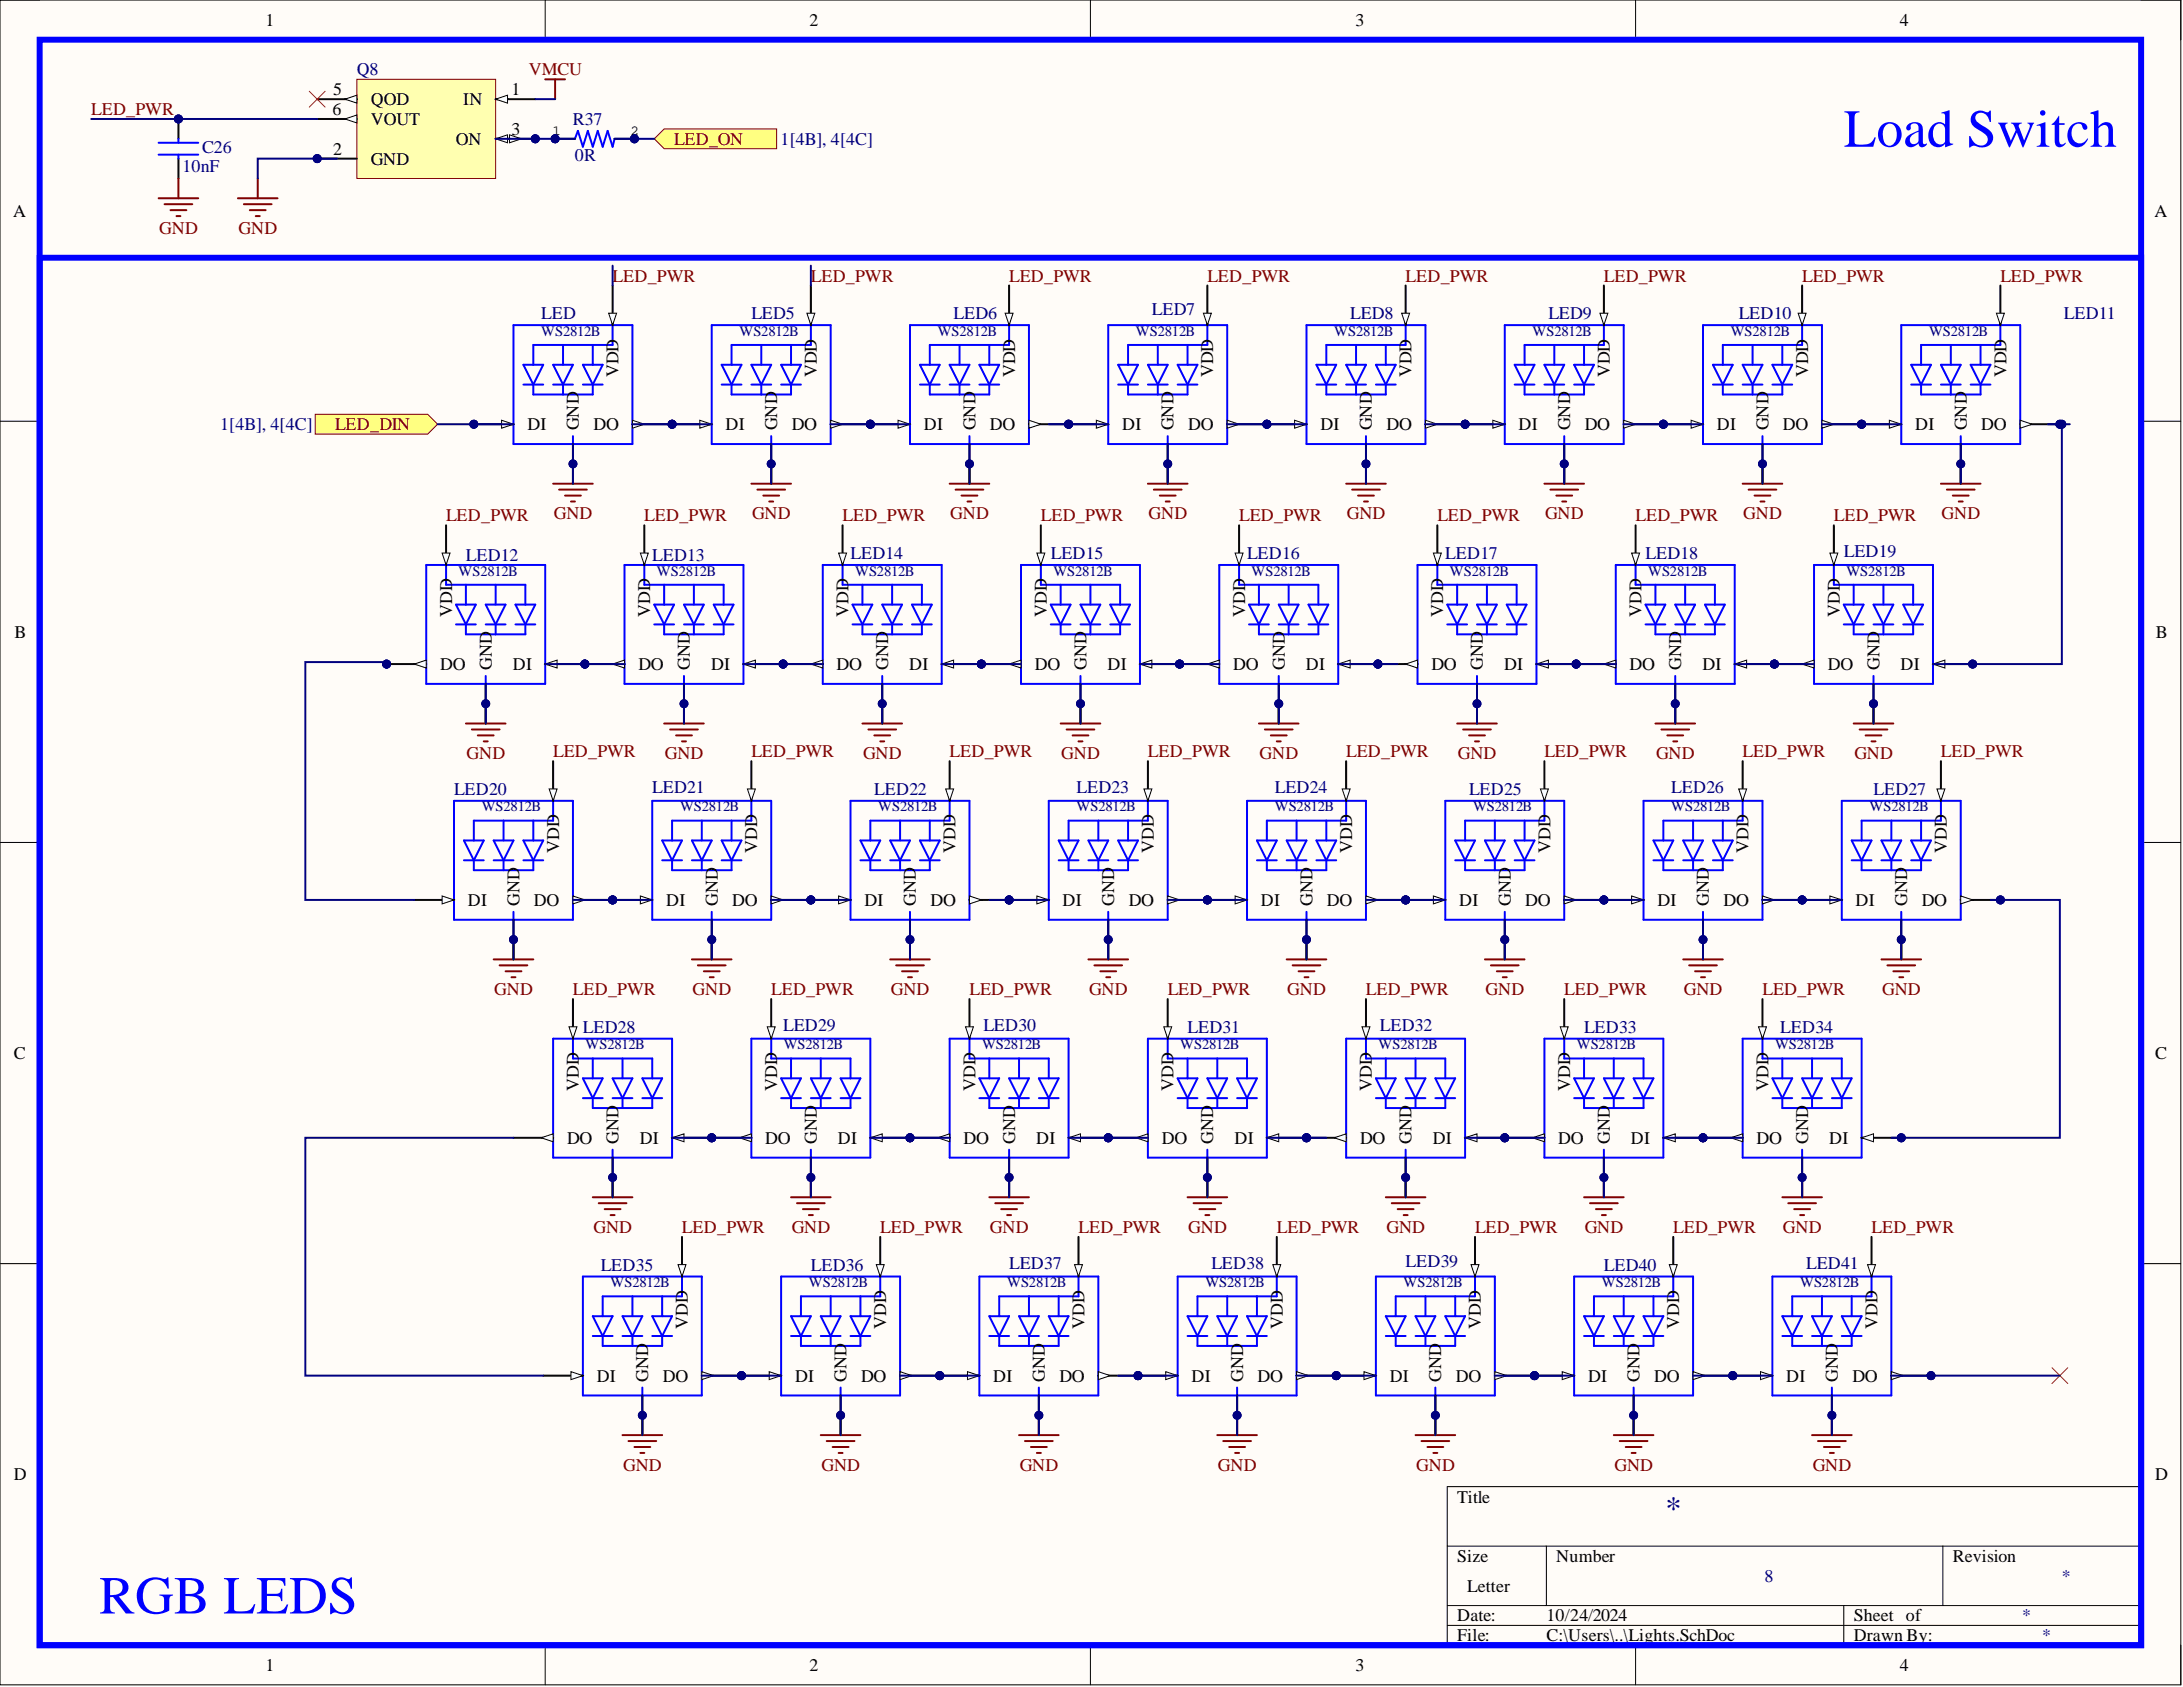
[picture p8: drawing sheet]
<svg xmlns="http://www.w3.org/2000/svg" width="279mm" height="216mm" viewBox="0 0 279 216" stroke-linecap="round" stroke-linejoin="round" font-family="sans-serif">
<defs><g id="words">
<g font-size="6.8" fill="#00f">
<text x="236" y="18.8">Load Switch</text>
<text x="12.7" y="206.5">RGB LEDS</text>
</g>
<text font-size="4.1" fill="#000080" x="213.1" y="194.4">*</text>
<g font-size="2.3">
<text x="34" y="3.3">1</text>
<text x="103.6" y="3.3">2</text>
<text x="173.5" y="3.3">3</text>
<text x="243.2" y="3.3">4</text>
<text x="42.5" y="14.7">6</text>
<text x="42.6" y="12.2">5</text>
<text x="47.5" y="13.5">QOD</text>
<text x="47.5" y="16">VOUT</text>
<text x="59.3" y="13.5">IN</text>
<text x="65.5" y="12.2">1</text>
<text x="65.5" y="17.3">3</text>
<text x="42.6" y="19.8">2</text>
<text x="47.5" y="21.1">GND</text>
<text x="58.4" y="18.5">ON</text>
<text x="1.7" y="27.7">A</text>
<text x="275.7" y="27.7">A</text>
<text x="79.2" y="48.3" transform="rotate(-90 79.2 48.3)">VDD</text>
<text x="104.5" y="48.3" transform="rotate(-90 104.5 48.3)">VDD</text>
<text x="129.9" y="48.3" transform="rotate(-90 129.9 48.3)">VDD</text>
<text x="155.3" y="48.3" transform="rotate(-90 155.3 48.3)">VDD</text>
<text x="180.7" y="48.3" transform="rotate(-90 180.7 48.3)">VDD</text>
<text x="206" y="48.3" transform="rotate(-90 206 48.3)">VDD</text>
<text x="231.4" y="48.3" transform="rotate(-90 231.4 48.3)">VDD</text>
<text x="256.8" y="48.3" transform="rotate(-90 256.8 48.3)">VDD</text>
<text x="67.5" y="55.1">DI</text>
<text x="74.1" y="55.1" transform="rotate(-90 74.1 55.1)">GND</text>
<text x="76" y="55.1">DO</text>
<text x="92.9" y="55.1">DI</text>
<text x="99.5" y="55.1" transform="rotate(-90 99.5 55.1)">GND</text>
<text x="101.3" y="55.1">DO</text>
<text x="118.2" y="55.1">DI</text>
<text x="124.8" y="55.1" transform="rotate(-90 124.8 55.1)">GND</text>
<text x="126.7" y="55.1">DO</text>
<text x="143.6" y="55.1">DI</text>
<text x="150.2" y="55.1" transform="rotate(-90 150.2 55.1)">GND</text>
<text x="152.1" y="55.1">DO</text>
<text x="169" y="55.1">DI</text>
<text x="175.6" y="55.1" transform="rotate(-90 175.6 55.1)">GND</text>
<text x="177.5" y="55.1">DO</text>
<text x="194.4" y="55.1">DI</text>
<text x="201" y="55.1" transform="rotate(-90 201 55.1)">GND</text>
<text x="202.8" y="55.1">DO</text>
<text x="219.7" y="55.1">DI</text>
<text x="226.3" y="55.1" transform="rotate(-90 226.3 55.1)">GND</text>
<text x="228.2" y="55.1">DO</text>
<text x="245.1" y="55.1">DI</text>
<text x="251.7" y="55.1" transform="rotate(-90 251.7 55.1)">GND</text>
<text x="253.6" y="55.1">DO</text>
<text x="1.9" y="81.6">B</text>
<text x="57.9" y="79" transform="rotate(-90 57.9 79)">VDD</text>
<text x="83.2" y="79" transform="rotate(-90 83.2 79)">VDD</text>
<text x="108.6" y="79" transform="rotate(-90 108.6 79)">VDD</text>
<text x="134" y="79" transform="rotate(-90 134 79)">VDD</text>
<text x="159.4" y="79" transform="rotate(-90 159.4 79)">VDD</text>
<text x="184.7" y="79" transform="rotate(-90 184.7 79)">VDD</text>
<text x="210.1" y="79" transform="rotate(-90 210.1 79)">VDD</text>
<text x="235.5" y="79" transform="rotate(-90 235.5 79)">VDD</text>
<text x="275.9" y="81.6">B</text>
<text x="56.3" y="85.7">DO</text>
<text x="62.9" y="85.7" transform="rotate(-90 62.9 85.7)">GND</text>
<text x="65.6" y="85.7">DI</text>
<text x="81.7" y="85.7">DO</text>
<text x="88.3" y="85.7" transform="rotate(-90 88.3 85.7)">GND</text>
<text x="91" y="85.7">DI</text>
<text x="107.1" y="85.7">DO</text>
<text x="113.7" y="85.7" transform="rotate(-90 113.7 85.7)">GND</text>
<text x="116.4" y="85.7">DI</text>
<text x="132.5" y="85.7">DO</text>
<text x="139.1" y="85.7" transform="rotate(-90 139.1 85.7)">GND</text>
<text x="141.8" y="85.7">DI</text>
<text x="157.8" y="85.7">DO</text>
<text x="164.4" y="85.7" transform="rotate(-90 164.4 85.7)">GND</text>
<text x="167.1" y="85.7">DI</text>
<text x="183.2" y="85.7">DO</text>
<text x="189.8" y="85.7" transform="rotate(-90 189.8 85.7)">GND</text>
<text x="192.5" y="85.7">DI</text>
<text x="208.6" y="85.7">DO</text>
<text x="215.2" y="85.7" transform="rotate(-90 215.2 85.7)">GND</text>
<text x="217.9" y="85.7">DI</text>
<text x="234" y="85.7">DO</text>
<text x="240.5" y="85.7" transform="rotate(-90 240.5 85.7)">GND</text>
<text x="243.3" y="85.7">DI</text>
<text x="71.6" y="109.2" transform="rotate(-90 71.6 109.2)">VDD</text>
<text x="96.9" y="109.2" transform="rotate(-90 96.9 109.2)">VDD</text>
<text x="122.3" y="109.2" transform="rotate(-90 122.3 109.2)">VDD</text>
<text x="147.7" y="109.2" transform="rotate(-90 147.7 109.2)">VDD</text>
<text x="173.1" y="109.2" transform="rotate(-90 173.1 109.2)">VDD</text>
<text x="198.4" y="109.2" transform="rotate(-90 198.4 109.2)">VDD</text>
<text x="223.8" y="109.2" transform="rotate(-90 223.8 109.2)">VDD</text>
<text x="249.2" y="109.2" transform="rotate(-90 249.2 109.2)">VDD</text>
<text x="59.9" y="115.9">DI</text>
<text x="66.5" y="115.9" transform="rotate(-90 66.5 115.9)">GND</text>
<text x="68.3" y="115.9">DO</text>
<text x="85.3" y="115.9">DI</text>
<text x="91.9" y="115.9" transform="rotate(-90 91.9 115.9)">GND</text>
<text x="93.7" y="115.9">DO</text>
<text x="110.6" y="115.9">DI</text>
<text x="117.2" y="115.9" transform="rotate(-90 117.2 115.9)">GND</text>
<text x="119.1" y="115.9">DO</text>
<text x="136" y="115.9">DI</text>
<text x="142.6" y="115.9" transform="rotate(-90 142.6 115.9)">GND</text>
<text x="144.5" y="115.9">DO</text>
<text x="161.4" y="115.9">DI</text>
<text x="168" y="115.9" transform="rotate(-90 168 115.9)">GND</text>
<text x="169.8" y="115.9">DO</text>
<text x="186.8" y="115.9">DI</text>
<text x="193.4" y="115.9" transform="rotate(-90 193.4 115.9)">GND</text>
<text x="195.2" y="115.9">DO</text>
<text x="212.1" y="115.9">DI</text>
<text x="218.7" y="115.9" transform="rotate(-90 218.7 115.9)">GND</text>
<text x="220.6" y="115.9">DO</text>
<text x="237.5" y="115.9">DI</text>
<text x="244.1" y="115.9" transform="rotate(-90 244.1 115.9)">GND</text>
<text x="246" y="115.9">DO</text>
<text x="1.8" y="135.6">C</text>
<text x="275.8" y="135.6">C</text>
<text x="74.1" y="139.6" transform="rotate(-90 74.1 139.6)">VDD</text>
<text x="99.5" y="139.6" transform="rotate(-90 99.5 139.6)">VDD</text>
<text x="124.8" y="139.6" transform="rotate(-90 124.8 139.6)">VDD</text>
<text x="150.2" y="139.6" transform="rotate(-90 150.2 139.6)">VDD</text>
<text x="175.6" y="139.6" transform="rotate(-90 175.6 139.6)">VDD</text>
<text x="201" y="139.6" transform="rotate(-90 201 139.6)">VDD</text>
<text x="226.3" y="139.6" transform="rotate(-90 226.3 139.6)">VDD</text>
<text x="72.6" y="146.4">DO</text>
<text x="79.2" y="146.4" transform="rotate(-90 79.2 146.4)">GND</text>
<text x="81.9" y="146.4">DI</text>
<text x="97.9" y="146.4">DO</text>
<text x="104.5" y="146.4" transform="rotate(-90 104.5 146.4)">GND</text>
<text x="107.2" y="146.4">DI</text>
<text x="123.3" y="146.4">DO</text>
<text x="129.9" y="146.4" transform="rotate(-90 129.9 146.4)">GND</text>
<text x="132.6" y="146.4">DI</text>
<text x="148.7" y="146.4">DO</text>
<text x="155.3" y="146.4" transform="rotate(-90 155.3 146.4)">GND</text>
<text x="158" y="146.4">DI</text>
<text x="174.1" y="146.4">DO</text>
<text x="180.7" y="146.4" transform="rotate(-90 180.7 146.4)">GND</text>
<text x="183.4" y="146.4">DI</text>
<text x="199.4" y="146.4">DO</text>
<text x="206" y="146.4" transform="rotate(-90 206 146.4)">GND</text>
<text x="208.7" y="146.4">DI</text>
<text x="224.8" y="146.4">DO</text>
<text x="231.4" y="146.4" transform="rotate(-90 231.4 146.4)">GND</text>
<text x="234.1" y="146.4">DI</text>
<text x="88" y="170" transform="rotate(-90 88 170)">VDD</text>
<text x="113.4" y="170" transform="rotate(-90 113.4 170)">VDD</text>
<text x="138.8" y="170" transform="rotate(-90 138.8 170)">VDD</text>
<text x="164.2" y="170" transform="rotate(-90 164.2 170)">VDD</text>
<text x="189.5" y="170" transform="rotate(-90 189.5 170)">VDD</text>
<text x="214.9" y="170" transform="rotate(-90 214.9 170)">VDD</text>
<text x="240.3" y="170" transform="rotate(-90 240.3 170)">VDD</text>
<text x="76.4" y="176.8">DI</text>
<text x="83" y="176.8" transform="rotate(-90 83 176.8)">GND</text>
<text x="84.8" y="176.8">DO</text>
<text x="101.8" y="176.8">DI</text>
<text x="108.3" y="176.8" transform="rotate(-90 108.3 176.8)">GND</text>
<text x="110.2" y="176.8">DO</text>
<text x="127.1" y="176.8">DI</text>
<text x="133.7" y="176.8" transform="rotate(-90 133.7 176.8)">GND</text>
<text x="135.6" y="176.8">DO</text>
<text x="152.5" y="176.8">DI</text>
<text x="159.1" y="176.8" transform="rotate(-90 159.1 176.8)">GND</text>
<text x="161" y="176.8">DO</text>
<text x="177.9" y="176.8">DI</text>
<text x="184.5" y="176.8" transform="rotate(-90 184.5 176.8)">GND</text>
<text x="186.3" y="176.8">DO</text>
<text x="203.2" y="176.8">DI</text>
<text x="209.8" y="176.8" transform="rotate(-90 209.8 176.8)">GND</text>
<text x="211.7" y="176.8">DO</text>
<text x="228.6" y="176.8">DI</text>
<text x="235.2" y="176.8" transform="rotate(-90 235.2 176.8)">GND</text>
<text x="237.1" y="176.8">DO</text>
<text x="1.8" y="189.4">D</text>
<text x="275.8" y="189.4">D</text>
<text x="186.5" y="192.3">Title</text>
<text x="186.5" y="199.9">Size</text>
<text x="187.8" y="203.7">Letter</text>
<text x="199.2" y="199.9">Number</text>
<text x="249.9" y="199.9">Revision</text>
<text x="186.5" y="207.5">Date:</text>
<text x="197.9" y="207.5">10/24/2024</text>
<text x="237.3" y="207.5">Sheet of</text>
<text x="34" y="213.9">1</text>
<text x="103.6" y="213.9">2</text>
<text x="173.5" y="213.9">3</text>
<text x="186.5" y="210">File:</text>
<text x="197.9" y="210">C:\Users\..\Lights.SchDoc</text>
<text x="237.3" y="210">Drawn By:</text>
<text x="243.2" y="213.9">4</text>
</g>
<g font-size="2.3" fill="#000080">
<text x="45.7" y="9.6">Q8</text>
<text x="73.3" y="16">R37</text>
<text x="23.3" y="22.1">10nF</text>
<text x="25.9" y="19.5">C26</text>
<text x="73.6" y="20.6">0R</text>
<text x="99.9" y="18.5">1[4B], 4[4C]</text>
<text x="69.3" y="40.8">LED</text>
<text x="96.2" y="40.8">LED5</text>
<text x="122.1" y="40.8">LED6</text>
<text x="147.4" y="40.3">LED7</text>
<text x="172.8" y="40.8">LED8</text>
<text x="198.2" y="40.8">LED9</text>
<text x="222.5" y="40.8">LED10</text>
<text x="264.1" y="40.8">LED11</text>
<text x="28.2" y="55.1">1[4B], 4[4C]</text>
<text x="59.6" y="71.8">LED12</text>
<text x="83.5" y="71.8">LED13</text>
<text x="108.9" y="71.5">LED14</text>
<text x="134.5" y="71.5">LED15</text>
<text x="159.6" y="71.5">LED16</text>
<text x="185" y="71.5">LED17</text>
<text x="210.6" y="71.5">LED18</text>
<text x="236" y="71.3">LED19</text>
<text x="58.1" y="101.7">LED20</text>
<text x="83.5" y="101.5">LED21</text>
<text x="111.9" y="101.7">LED22</text>
<text x="137.8" y="101.5">LED23</text>
<text x="163.2" y="101.5">LED24</text>
<text x="188" y="101.7">LED25</text>
<text x="213.9" y="101.5">LED26</text>
<text x="239.8" y="101.7">LED27</text>
<text x="100.2" y="131.9">LED29</text>
<text x="125.9" y="131.9">LED30</text>
<text x="176.6" y="131.9">LED32</text>
<text x="74.6" y="132.2">LED28</text>
<text x="152" y="132.2">LED31</text>
<text x="202.7" y="132.2">LED33</text>
<text x="227.9" y="132.2">LED34</text>
<text x="76.9" y="162.6">LED35</text>
<text x="103.8" y="162.6">LED36</text>
<text x="129.2" y="162.4">LED37</text>
<text x="155" y="162.4">LED38</text>
<text x="179.9" y="162.1">LED39</text>
<text x="205.3" y="162.6">LED40</text>
<text x="231.2" y="162.4">LED41</text>
<text x="225.8" y="202.4">8</text>
<text x="263.9" y="202.4">*</text>
<text x="258.8" y="207.5">*</text>
<text x="261.4" y="210">*</text>
</g>
<g font-size="2.3" fill="#800000">
<text x="67.7" y="9.6">VMCU</text>
<text x="11.7" y="14.7">LED_PWR</text>
<text x="86.3" y="18.5">LED_ON</text>
<text x="20.4" y="29.9">GND</text>
<text x="30.5" y="29.9">GND</text>
<text x="78.4" y="36">LED_PWR</text>
<text x="103.8" y="36">LED_PWR</text>
<text x="129.2" y="36">LED_PWR</text>
<text x="154.5" y="36">LED_PWR</text>
<text x="179.9" y="36">LED_PWR</text>
<text x="205.3" y="36">LED_PWR</text>
<text x="230.7" y="36">LED_PWR</text>
<text x="256" y="36">LED_PWR</text>
<text x="42.9" y="55.1">LED_DIN</text>
<text x="57.1" y="66.7">LED_PWR</text>
<text x="70.9" y="66.5">GND</text>
<text x="82.5" y="66.7">LED_PWR</text>
<text x="96.3" y="66.5">GND</text>
<text x="107.8" y="66.7">LED_PWR</text>
<text x="121.6" y="66.5">GND</text>
<text x="133.2" y="66.7">LED_PWR</text>
<text x="147" y="66.5">GND</text>
<text x="158.6" y="66.7">LED_PWR</text>
<text x="172.4" y="66.5">GND</text>
<text x="184" y="66.7">LED_PWR</text>
<text x="197.8" y="66.5">GND</text>
<text x="209.3" y="66.7">LED_PWR</text>
<text x="223.1" y="66.5">GND</text>
<text x="234.7" y="66.7">LED_PWR</text>
<text x="248.5" y="66.5">GND</text>
<text x="59.7" y="97.2">GND</text>
<text x="70.8" y="96.9">LED_PWR</text>
<text x="85.1" y="97.2">GND</text>
<text x="96.2" y="96.9">LED_PWR</text>
<text x="110.5" y="97.2">GND</text>
<text x="121.5" y="96.9">LED_PWR</text>
<text x="135.8" y="97.2">GND</text>
<text x="146.9" y="96.9">LED_PWR</text>
<text x="161.2" y="97.2">GND</text>
<text x="172.3" y="96.9">LED_PWR</text>
<text x="186.6" y="97.2">GND</text>
<text x="197.7" y="96.9">LED_PWR</text>
<text x="212" y="97.2">GND</text>
<text x="223" y="96.9">LED_PWR</text>
<text x="237.3" y="97.2">GND</text>
<text x="248.4" y="96.9">LED_PWR</text>
<text x="63.3" y="127.3">GND</text>
<text x="73.3" y="127.3">LED_PWR</text>
<text x="88.6" y="127.3">GND</text>
<text x="98.7" y="127.3">LED_PWR</text>
<text x="114" y="127.3">GND</text>
<text x="124.1" y="127.3">LED_PWR</text>
<text x="139.4" y="127.3">GND</text>
<text x="149.5" y="127.3">LED_PWR</text>
<text x="164.8" y="127.3">GND</text>
<text x="174.8" y="127.3">LED_PWR</text>
<text x="190.1" y="127.3">GND</text>
<text x="200.2" y="127.3">LED_PWR</text>
<text x="215.5" y="127.3">GND</text>
<text x="225.6" y="127.3">LED_PWR</text>
<text x="240.9" y="127.3">GND</text>
<text x="76" y="157.8">GND</text>
<text x="87.3" y="157.8">LED_PWR</text>
<text x="101.3" y="157.8">GND</text>
<text x="112.7" y="157.8">LED_PWR</text>
<text x="126.7" y="157.8">GND</text>
<text x="138" y="157.8">LED_PWR</text>
<text x="152.1" y="157.8">GND</text>
<text x="163.4" y="157.8">LED_PWR</text>
<text x="177.5" y="157.8">GND</text>
<text x="188.8" y="157.8">LED_PWR</text>
<text x="202.8" y="157.8">GND</text>
<text x="214.2" y="157.8">LED_PWR</text>
<text x="228.2" y="157.8">GND</text>
<text x="239.5" y="157.8">LED_PWR</text>
<text x="79.8" y="188.2">GND</text>
<text x="105.1" y="188.2">GND</text>
<text x="130.5" y="188.2">GND</text>
<text x="155.9" y="188.2">GND</text>
<text x="181.3" y="188.2">GND</text>
<text x="206.6" y="188.2">GND</text>
<text x="232" y="188.2">GND</text>
</g>
<g font-size="1.9" fill="#000080">
<text x="69.3" y="43">WS2812B</text>
<text x="94.6" y="43">WS2812B</text>
<text x="120" y="43">WS2812B</text>
<text x="145.4" y="43">WS2812B</text>
<text x="170.8" y="43">WS2812B</text>
<text x="196.1" y="43">WS2812B</text>
<text x="221.5" y="43">WS2812B</text>
<text x="246.9" y="43">WS2812B</text>
<text x="58.7" y="73.7">WS2812B</text>
<text x="84.1" y="73.7">WS2812B</text>
<text x="109.4" y="73.7">WS2812B</text>
<text x="134.8" y="73.7">WS2812B</text>
<text x="160.2" y="73.7">WS2812B</text>
<text x="185.6" y="73.7">WS2812B</text>
<text x="210.9" y="73.7">WS2812B</text>
<text x="236.3" y="73.7">WS2812B</text>
<text x="61.7" y="103.8">WS2812B</text>
<text x="87" y="103.8">WS2812B</text>
<text x="112.4" y="103.8">WS2812B</text>
<text x="137.8" y="103.8">WS2812B</text>
<text x="163.2" y="103.8">WS2812B</text>
<text x="188.5" y="103.8">WS2812B</text>
<text x="213.9" y="103.8">WS2812B</text>
<text x="239.3" y="103.8">WS2812B</text>
<text x="74.9" y="134.3">WS2812B</text>
<text x="100.3" y="134.3">WS2812B</text>
<text x="125.7" y="134.3">WS2812B</text>
<text x="151.1" y="134.3">WS2812B</text>
<text x="176.4" y="134.3">WS2812B</text>
<text x="201.8" y="134.3">WS2812B</text>
<text x="227.2" y="134.3">WS2812B</text>
<text x="78.2" y="164.7">WS2812B</text>
<text x="103.5" y="164.7">WS2812B</text>
<text x="128.9" y="164.7">WS2812B</text>
<text x="154.3" y="164.7">WS2812B</text>
<text x="179.7" y="164.7">WS2812B</text>
<text x="205" y="164.7">WS2812B</text>
<text x="230.4" y="164.7">WS2812B</text>
</g>
<g font-size="1.8">
<text x="70.7" y="17.3">1</text>
<text x="80.7" y="17.3">2</text>
</g>
</g></defs>
<path d="M0 0h279.1v215.6h-279.1z" fill-rule="evenodd" fill="#fffcf8"/>
<path d="M0 0h279.1v215.6h-279.1z" fill="none" stroke="#000" stroke-width=".13"/>
<path d="M5.1 5.1h268.9v205.5h-268.9z" fill-rule="evenodd" fill="#fffcf8"/>
<g fill="none" stroke="#000" stroke-width=".13">
<path d="M0 0h5.1M5.1 5.1h268.9v205.5h-268.9zM69.8 0v5.1M139.6 0v5.1M209.3 0v5.1M274 0h5.1v5.1M0 53.9h5.1M274 53.9h5.1M0 107.8h5.1M274 107.8h5.1M0 161.7h5.1M274 161.7h5.1"/>
<path d="M185.2 197.9h88.8M197.9 197.9v7.6M248.7 197.9v7.6M274 190.3h-88.8v20.3M69.8 210.6v5M139.6 210.6v5M185.2 205.5h88.8M185.2 208h88.8M209.3 210.6v5M236 205.5v5.1M279.1 210.6v5"/>
</g>
<circle cx="60.6" cy="54.3" r=".51" fill="#000080"/>
<circle cx="60.6" cy="54.3" r=".51" fill="none" stroke="#000080" stroke-width=".13"/>
<circle cx="86" cy="54.3" r=".51" fill="#000080"/>
<circle cx="86" cy="54.3" r=".51" fill="none" stroke="#000080" stroke-width=".13"/>
<g fill="none" stroke="#00f" stroke-width=".25">
<path d="M65.7 41.6h15.2v15.2h-15.2zM67 46.7h2.5l-1.2 2.5zM67 49.2h2.5M68.3 49.2v1.3h7.6v-1.3M70.8 46.7h2.5l-1.2 2.5zM70.8 49.2h2.5M72.1 44.1v2.6M72.1 49.2v1.3M73.3 55.8v1M74.6 46.7h2.5l-1.2 2.5zM74.6 49.2h2.5M75.9 44.1v2.6"/>
<path d="M78.4 41.6v2.5h-10.1v2.6"/>
</g>
<path d="M60.6 54.3h5.1" fill="none" stroke="#000" stroke-width=".25"/>
<path d="M64.2 53.8l1.5 .5-1.5 .5z" fill="#f8fcff"/>
<path d="M64.2 53.8l1.5 .5-1.5 .5z" fill="none" stroke="#000" stroke-width=".13"/>
<circle cx="60.6" cy="54.3" r=".51" fill="#000080"/>
<circle cx="60.6" cy="54.3" r=".51" fill="none" stroke="#000080" stroke-width=".13"/>
<path d="M78.4 36.5v5.1" fill="none" stroke="#000" stroke-width=".25"/>
<path d="M77.9 40.1h1l-.5 1.5z" fill="#f8fcff"/>
<path d="M77.9 40.1h1l-.5 1.5z" fill="none" stroke="#000" stroke-width=".13"/>
<path d="M80.9 54.3h5.1" fill="none" stroke="#000" stroke-width=".25"/>
<path d="M80.9 53.8l1.6 .5-1.6 .5z" fill="#f8fcff"/>
<path d="M80.9 53.8l1.6 .5-1.6 .5z" fill="none" stroke="#000" stroke-width=".13"/>
<circle cx="86" cy="54.3" r=".51" fill="#000080"/>
<circle cx="86" cy="54.3" r=".51" fill="none" stroke="#000080" stroke-width=".13"/>
<path d="M73.3 56.8v5.1" fill="none" stroke="#000" stroke-width=".25"/>
<path d="M73.3 59.4v2.5M70.8 61.9h5.1M71.6 62.7h3.5M72.3 63.4h2M73.1 64.2h.5" fill="none" stroke="#800000" stroke-width=".25"/>
<circle cx="73.3" cy="59.4" r=".51" fill="#000080"/>
<circle cx="73.3" cy="59.4" r=".51" fill="none" stroke="#000080" stroke-width=".13"/>
<circle cx="68.5" cy="17.8" r=".51" fill="#000080"/>
<circle cx="68.5" cy="17.8" r=".51" fill="none" stroke="#000080" stroke-width=".13"/>
<circle cx="40.6" cy="20.3" r=".51" fill="#000080"/>
<circle cx="40.6" cy="20.3" r=".51" fill="none" stroke="#000080" stroke-width=".13"/>
<path d="M45.7 10.2h17.7v12.6h-17.7z" fill-rule="evenodd" fill="#ffffb0"/>
<path d="M45.7 10.2h17.7v12.6h-17.7z" fill="none" stroke="#800000" stroke-width=".13"/>
<path d="M63.4 12.7h5.1" fill="none" stroke="#000" stroke-width=".25"/>
<path d="M63.4 12.7l1.6-.5v1z" fill="#f8fcff"/>
<path d="M63.4 12.7l1.6-.5v1z" fill="none" stroke="#000" stroke-width=".13"/>
<path d="M63.4 17.8h5.1" fill="none" stroke="#000" stroke-width=".25"/>
<path d="M63.4 17.8l1.6-.5v1z" fill="#f8fcff"/>
<path d="M63.4 17.8l1.6-.5v1z" fill="none" stroke="#000" stroke-width=".13"/>
<path d="M65.2 17.3l1.5 .5-1.5 .5z" fill="#f8fcff"/>
<path d="M65.2 17.3l1.5 .5-1.5 .5z" fill="none" stroke="#000" stroke-width=".13"/>
<circle cx="68.5" cy="17.8" r=".51" fill="#000080"/>
<circle cx="68.5" cy="17.8" r=".51" fill="none" stroke="#000080" stroke-width=".13"/>
<path d="M40.6 12.7h5.1" fill="none" stroke="#000" stroke-width=".25"/>
<path d="M44.2 12.7l1.5-.5v1z" fill="#f8fcff"/>
<path d="M44.2 12.7l1.5-.5v1z" fill="none" stroke="#000" stroke-width=".13"/>
<path d="M40.6 15.2h5.1" fill="none" stroke="#000" stroke-width=".25"/>
<path d="M44.2 15.2l1.5-.5v1z" fill="#f8fcff"/>
<path d="M44.2 15.2l1.5-.5v1z" fill="none" stroke="#000" stroke-width=".13"/>
<path d="M40.6 20.3h5.1" fill="none" stroke="#000" stroke-width=".25"/>
<circle cx="40.6" cy="20.3" r=".51" fill="#000080"/>
<circle cx="40.6" cy="20.3" r=".51" fill="none" stroke="#000080" stroke-width=".13"/>
<path d="M30.4 25.4h5.1M31.2 26.1h3.6M32 26.9h2M32.7 27.7h.5M33 22.8v2.6" fill="none" stroke="#800000" stroke-width=".25"/>
<path d="M39.6 11.7l2 2M41.6 11.7l-2 2" fill="none" stroke="#f00" stroke-width=".13"/>
<circle cx="81.2" cy="17.8" r=".51" fill="#000080"/>
<circle cx="81.2" cy="17.8" r=".51" fill="none" stroke="#000080" stroke-width=".13"/>
<circle cx="71" cy="17.8" r=".51" fill="#000080"/>
<circle cx="71" cy="17.8" r=".51" fill="none" stroke="#000080" stroke-width=".13"/>
<path d="M78.7 17.8h2.5" fill="none" stroke="#000" stroke-width=".25"/>
<circle cx="81.2" cy="17.8" r=".51" fill="#000080"/>
<circle cx="81.2" cy="17.8" r=".51" fill="none" stroke="#000080" stroke-width=".13"/>
<path d="M71 17.8h2.6" fill="none" stroke="#000" stroke-width=".25"/>
<circle cx="71" cy="17.8" r=".51" fill="#000080"/>
<circle cx="71" cy="17.8" r=".51" fill="none" stroke="#000080" stroke-width=".13"/>
<path d="M73.6 17.8l.4-1.1 .6 2.1 .6-2.1 .7 2.1 .6-2.1 .6 2.1 .7-2.1 .6 2.1 .3-1" fill="none" stroke="#00f" stroke-width=".25"/>
<path d="M69.8 10.2h2.5M71 10.2v2.5" fill="none" stroke="#800000" stroke-width=".25"/>
<circle cx="86" cy="54.3" r=".51" fill="#000080"/>
<circle cx="86" cy="54.3" r=".51" fill="none" stroke="#000080" stroke-width=".13"/>
<circle cx="111.4" cy="54.3" r=".51" fill="#000080"/>
<circle cx="111.4" cy="54.3" r=".51" fill="none" stroke="#000080" stroke-width=".13"/>
<g fill="none" stroke="#00f" stroke-width=".25">
<path d="M91.1 41.6h15.2v15.2h-15.2zM92.4 46.7h2.5l-1.3 2.5zM92.4 49.2h2.5M93.6 49.2v1.3h7.6v-1.3M96.2 46.7h2.5l-1.3 2.5zM96.2 49.2h2.5M97.4 44.1v2.6M97.4 49.2v1.3M98.7 55.8v1M100 46.7h2.5l-1.3 2.5zM100 49.2h2.5M101.2 44.1v2.6"/>
<path d="M103.8 41.6v2.5h-10.2v2.6"/>
</g>
<path d="M86 54.3h5.1" fill="none" stroke="#000" stroke-width=".25"/>
<path d="M89.6 53.8l1.5 .5-1.5 .5z" fill="#f8fcff"/>
<path d="M89.6 53.8l1.5 .5-1.5 .5z" fill="none" stroke="#000" stroke-width=".13"/>
<circle cx="86" cy="54.3" r=".51" fill="#000080"/>
<circle cx="86" cy="54.3" r=".51" fill="none" stroke="#000080" stroke-width=".13"/>
<path d="M103.8 36.5v5.1" fill="none" stroke="#000" stroke-width=".25"/>
<path d="M103.3 40.1h1l-.5 1.5z" fill="#f8fcff"/>
<path d="M103.3 40.1h1l-.5 1.5z" fill="none" stroke="#000" stroke-width=".13"/>
<path d="M106.3 54.3h5.1" fill="none" stroke="#000" stroke-width=".25"/>
<path d="M106.3 53.8l1.5 .5-1.5 .5z" fill="#f8fcff"/>
<path d="M106.3 53.8l1.5 .5-1.5 .5z" fill="none" stroke="#000" stroke-width=".13"/>
<circle cx="111.4" cy="54.3" r=".51" fill="#000080"/>
<circle cx="111.4" cy="54.3" r=".51" fill="none" stroke="#000080" stroke-width=".13"/>
<path d="M98.7 56.8v5.1" fill="none" stroke="#000" stroke-width=".25"/>
<path d="M98.7 59.4v2.5M96.2 61.9h5M96.9 62.7h3.6M97.7 63.4h2M98.5 64.2h.5" fill="none" stroke="#800000" stroke-width=".25"/>
<circle cx="98.7" cy="59.4" r=".51" fill="#000080"/>
<circle cx="98.7" cy="59.4" r=".51" fill="none" stroke="#000080" stroke-width=".13"/>
<circle cx="111.4" cy="54.3" r=".51" fill="#000080"/>
<circle cx="111.4" cy="54.3" r=".51" fill="none" stroke="#000080" stroke-width=".13"/>
<circle cx="136.8" cy="54.3" r=".51" fill="#000080"/>
<circle cx="136.8" cy="54.3" r=".51" fill="none" stroke="#000080" stroke-width=".13"/>
<g fill="none" stroke="#00f" stroke-width=".25">
<path d="M116.5 41.6h15.2v15.2h-15.2zM117.7 46.7h2.6l-1.3 2.5zM117.7 49.2h2.6M119 49.2v1.3h7.6v-1.3M121.5 46.7h2.6l-1.3 2.5zM121.5 49.2h2.6M122.8 44.1v2.6M122.8 49.2v1.3M124.1 55.8v1M125.3 46.7h2.6l-1.3 2.5zM125.3 49.2h2.6M126.6 44.1v2.6"/>
<path d="M129.2 41.6v2.5h-10.2v2.6"/>
</g>
<path d="M111.4 54.3h5.1" fill="none" stroke="#000" stroke-width=".25"/>
<path d="M114.9 53.8l1.6 .5-1.6 .5z" fill="#f8fcff"/>
<path d="M114.9 53.8l1.6 .5-1.6 .5z" fill="none" stroke="#000" stroke-width=".13"/>
<circle cx="111.4" cy="54.3" r=".51" fill="#000080"/>
<circle cx="111.4" cy="54.3" r=".51" fill="none" stroke="#000080" stroke-width=".13"/>
<path d="M129.2 36.5v5.1" fill="none" stroke="#000" stroke-width=".25"/>
<path d="M128.6 40.1h1.1l-.5 1.5z" fill="#f8fcff"/>
<path d="M128.6 40.1h1.1l-.5 1.5z" fill="none" stroke="#000" stroke-width=".13"/>
<path d="M131.7 54.3h5.1" fill="none" stroke="#000" stroke-width=".25"/>
<path d="M131.7 53.8l1.5 .5-1.5 .5z" fill="#f8fcff"/>
<path d="M131.7 53.8l1.5 .5-1.5 .5z" fill="none" stroke="#000" stroke-width=".13"/>
<circle cx="136.8" cy="54.3" r=".51" fill="#000080"/>
<circle cx="136.8" cy="54.3" r=".51" fill="none" stroke="#000080" stroke-width=".13"/>
<path d="M124.1 56.8v5.1" fill="none" stroke="#000" stroke-width=".25"/>
<path d="M124.1 59.4v2.5M121.5 61.9h5.1M122.3 62.7h3.6M123.1 63.4h2M123.8 64.2h.5" fill="none" stroke="#800000" stroke-width=".25"/>
<circle cx="124.1" cy="59.4" r=".51" fill="#000080"/>
<circle cx="124.1" cy="59.4" r=".51" fill="none" stroke="#000080" stroke-width=".13"/>
<circle cx="136.8" cy="54.3" r=".51" fill="#000080"/>
<circle cx="136.8" cy="54.3" r=".51" fill="none" stroke="#000080" stroke-width=".13"/>
<circle cx="162.1" cy="54.3" r=".51" fill="#000080"/>
<circle cx="162.1" cy="54.3" r=".51" fill="none" stroke="#000080" stroke-width=".13"/>
<g fill="none" stroke="#00f" stroke-width=".25">
<path d="M141.8 41.6h15.3v15.2h-15.3zM143.1 46.7h2.5l-1.2 2.5zM143.1 49.2h2.5M144.4 49.2v1.3h7.6v-1.3M146.9 46.7h2.6l-1.3 2.5zM146.9 49.2h2.6M148.2 44.1v2.6M148.2 49.2v1.3M149.5 55.8v1M150.7 46.7h2.6l-1.3 2.5zM150.7 49.2h2.6M152 44.1v2.6"/>
<path d="M154.5 41.6v2.5h-10.1v2.6"/>
</g>
<path d="M136.8 54.3h5" fill="none" stroke="#000" stroke-width=".25"/>
<path d="M140.3 53.8l1.5 .5-1.5 .5z" fill="#f8fcff"/>
<path d="M140.3 53.8l1.5 .5-1.5 .5z" fill="none" stroke="#000" stroke-width=".13"/>
<circle cx="136.8" cy="54.3" r=".51" fill="#000080"/>
<circle cx="136.8" cy="54.3" r=".51" fill="none" stroke="#000080" stroke-width=".13"/>
<path d="M154.5 36.5v5.1" fill="none" stroke="#000" stroke-width=".25"/>
<path d="M154 40.1h1l-.5 1.5z" fill="#f8fcff"/>
<path d="M154 40.1h1l-.5 1.5z" fill="none" stroke="#000" stroke-width=".13"/>
<path d="M157.1 54.3h5" fill="none" stroke="#000" stroke-width=".25"/>
<path d="M157.1 53.8l1.5 .5-1.5 .5z" fill="#f8fcff"/>
<path d="M157.1 53.8l1.5 .5-1.5 .5z" fill="none" stroke="#000" stroke-width=".13"/>
<circle cx="162.1" cy="54.3" r=".51" fill="#000080"/>
<circle cx="162.1" cy="54.3" r=".51" fill="none" stroke="#000080" stroke-width=".13"/>
<path d="M149.5 56.8v5.1" fill="none" stroke="#000" stroke-width=".25"/>
<path d="M149.5 59.4v2.5M146.9 61.9h5.1M147.7 62.7h3.5M148.4 63.4h2.1M149.2 64.2h.5" fill="none" stroke="#800000" stroke-width=".25"/>
<circle cx="149.5" cy="59.4" r=".51" fill="#000080"/>
<circle cx="149.5" cy="59.4" r=".51" fill="none" stroke="#000080" stroke-width=".13"/>
<circle cx="162.1" cy="54.3" r=".51" fill="#000080"/>
<circle cx="162.1" cy="54.3" r=".51" fill="none" stroke="#000080" stroke-width=".13"/>
<circle cx="187.5" cy="54.3" r=".51" fill="#000080"/>
<circle cx="187.5" cy="54.3" r=".51" fill="none" stroke="#000080" stroke-width=".13"/>
<g fill="none" stroke="#00f" stroke-width=".25">
<path d="M167.2 41.6h15.2v15.2h-15.2zM168.5 46.7h2.5l-1.2 2.5zM168.5 49.2h2.5M169.8 49.2v1.3h7.6v-1.3M172.3 46.7h2.5l-1.2 2.5zM172.3 49.2h2.5M173.6 44.1v2.6M173.6 49.2v1.3M174.8 55.8v1M176.1 46.7h2.5l-1.2 2.5zM176.1 49.2h2.5M177.4 44.1v2.6"/>
<path d="M179.9 41.6v2.5h-10.1v2.6"/>
</g>
<path d="M162.1 54.3h5.1" fill="none" stroke="#000" stroke-width=".25"/>
<path d="M165.7 53.8l1.5 .5-1.5 .5z" fill="#f8fcff"/>
<path d="M165.7 53.8l1.5 .5-1.5 .5z" fill="none" stroke="#000" stroke-width=".13"/>
<circle cx="162.1" cy="54.3" r=".51" fill="#000080"/>
<circle cx="162.1" cy="54.3" r=".51" fill="none" stroke="#000080" stroke-width=".13"/>
<path d="M179.9 36.5v5.1" fill="none" stroke="#000" stroke-width=".25"/>
<path d="M179.4 40.1h1l-.5 1.5z" fill="#f8fcff"/>
<path d="M179.4 40.1h1l-.5 1.5z" fill="none" stroke="#000" stroke-width=".13"/>
<path d="M182.4 54.3h5.1" fill="none" stroke="#000" stroke-width=".25"/>
<path d="M182.4 53.8l1.6 .5-1.6 .5z" fill="#f8fcff"/>
<path d="M182.4 53.8l1.6 .5-1.6 .5z" fill="none" stroke="#000" stroke-width=".13"/>
<circle cx="187.5" cy="54.3" r=".51" fill="#000080"/>
<circle cx="187.5" cy="54.3" r=".51" fill="none" stroke="#000080" stroke-width=".13"/>
<path d="M174.8 56.8v5.1" fill="none" stroke="#000" stroke-width=".25"/>
<path d="M174.8 59.4v2.5M172.3 61.9h5.1M173.1 62.7h3.5M173.8 63.4h2M174.6 64.2h.5" fill="none" stroke="#800000" stroke-width=".25"/>
<circle cx="174.8" cy="59.4" r=".51" fill="#000080"/>
<circle cx="174.8" cy="59.4" r=".51" fill="none" stroke="#000080" stroke-width=".13"/>
<circle cx="187.5" cy="54.3" r=".51" fill="#000080"/>
<circle cx="187.5" cy="54.3" r=".51" fill="none" stroke="#000080" stroke-width=".13"/>
<circle cx="212.9" cy="54.3" r=".51" fill="#000080"/>
<circle cx="212.9" cy="54.3" r=".51" fill="none" stroke="#000080" stroke-width=".13"/>
<g fill="none" stroke="#00f" stroke-width=".25">
<path d="M192.6 41.6h15.2v15.2h-15.2zM193.9 46.7h2.5l-1.3 2.5zM193.9 49.2h2.5M195.1 49.2v1.3h7.6v-1.3M197.7 46.7h2.5l-1.3 2.5zM197.7 49.2h2.5M198.9 44.1v2.6M198.9 49.2v1.3M200.2 55.8v1M201.5 46.7h2.5l-1.3 2.5zM201.5 49.2h2.5M202.7 44.1v2.6"/>
<path d="M205.3 41.6v2.5h-10.2v2.6"/>
</g>
<path d="M187.5 54.3h5.1" fill="none" stroke="#000" stroke-width=".25"/>
<path d="M191.1 53.8l1.5 .5-1.5 .5z" fill="#f8fcff"/>
<path d="M191.1 53.8l1.5 .5-1.5 .5z" fill="none" stroke="#000" stroke-width=".13"/>
<circle cx="187.5" cy="54.3" r=".51" fill="#000080"/>
<circle cx="187.5" cy="54.3" r=".51" fill="none" stroke="#000080" stroke-width=".13"/>
<path d="M205.3 36.5v5.1" fill="none" stroke="#000" stroke-width=".25"/>
<path d="M204.8 40.1h1l-.5 1.5z" fill="#f8fcff"/>
<path d="M204.8 40.1h1l-.5 1.5z" fill="none" stroke="#000" stroke-width=".13"/>
<path d="M207.8 54.3h5.1" fill="none" stroke="#000" stroke-width=".25"/>
<path d="M207.8 53.8l1.5 .5-1.5 .5z" fill="#f8fcff"/>
<path d="M207.8 53.8l1.5 .5-1.5 .5z" fill="none" stroke="#000" stroke-width=".13"/>
<circle cx="212.9" cy="54.3" r=".51" fill="#000080"/>
<circle cx="212.9" cy="54.3" r=".51" fill="none" stroke="#000080" stroke-width=".13"/>
<path d="M200.2 56.8v5.1" fill="none" stroke="#000" stroke-width=".25"/>
<path d="M200.2 59.4v2.5M197.7 61.9h5M198.4 62.7h3.6M199.2 63.4h2M200 64.2h.5" fill="none" stroke="#800000" stroke-width=".25"/>
<circle cx="200.2" cy="59.4" r=".51" fill="#000080"/>
<circle cx="200.2" cy="59.4" r=".51" fill="none" stroke="#000080" stroke-width=".13"/>
<circle cx="212.9" cy="54.3" r=".51" fill="#000080"/>
<circle cx="212.9" cy="54.3" r=".51" fill="none" stroke="#000080" stroke-width=".13"/>
<circle cx="238.3" cy="54.3" r=".51" fill="#000080"/>
<circle cx="238.3" cy="54.3" r=".51" fill="none" stroke="#000080" stroke-width=".13"/>
<g fill="none" stroke="#00f" stroke-width=".25">
<path d="M218 41.6h15.2v15.2h-15.2zM219.2 46.7h2.6l-1.3 2.5zM219.2 49.2h2.6M220.5 49.2v1.3h7.6v-1.3M223 46.7h2.6l-1.3 2.5zM223 49.2h2.6M224.3 44.1v2.6M224.3 49.2v1.3M225.6 55.8v1M226.8 46.7h2.6l-1.3 2.5zM226.8 49.2h2.6M228.1 44.1v2.6"/>
<path d="M230.7 41.6v2.5h-10.2v2.6"/>
</g>
<path d="M212.9 54.3h5.1" fill="none" stroke="#000" stroke-width=".25"/>
<path d="M216.4 53.8l1.6 .5-1.6 .5z" fill="#f8fcff"/>
<path d="M216.4 53.8l1.6 .5-1.6 .5z" fill="none" stroke="#000" stroke-width=".13"/>
<circle cx="212.9" cy="54.3" r=".51" fill="#000080"/>
<circle cx="212.9" cy="54.3" r=".51" fill="none" stroke="#000080" stroke-width=".13"/>
<path d="M230.7 36.5v5.1" fill="none" stroke="#000" stroke-width=".25"/>
<path d="M230.1 40.1h1.1l-.5 1.5z" fill="#f8fcff"/>
<path d="M230.1 40.1h1.1l-.5 1.5z" fill="none" stroke="#000" stroke-width=".13"/>
<path d="M233.2 54.3h5.1" fill="none" stroke="#000" stroke-width=".25"/>
<path d="M233.2 53.8l1.5 .5-1.5 .5z" fill="#f8fcff"/>
<path d="M233.2 53.8l1.5 .5-1.5 .5z" fill="none" stroke="#000" stroke-width=".13"/>
<circle cx="238.3" cy="54.3" r=".51" fill="#000080"/>
<circle cx="238.3" cy="54.3" r=".51" fill="none" stroke="#000080" stroke-width=".13"/>
<path d="M225.6 56.8v5.1" fill="none" stroke="#000" stroke-width=".25"/>
<path d="M225.6 59.4v2.5M223 61.9h5.1M223.8 62.7h3.6M224.6 63.4h2M225.3 64.2h.5" fill="none" stroke="#800000" stroke-width=".25"/>
<circle cx="225.6" cy="59.4" r=".51" fill="#000080"/>
<circle cx="225.6" cy="59.4" r=".51" fill="none" stroke="#000080" stroke-width=".13"/>
<circle cx="238.3" cy="54.3" r=".51" fill="#000080"/>
<circle cx="238.3" cy="54.3" r=".51" fill="none" stroke="#000080" stroke-width=".13"/>
<circle cx="263.6" cy="54.3" r=".51" fill="#000080"/>
<circle cx="263.6" cy="54.3" r=".51" fill="none" stroke="#000080" stroke-width=".13"/>
<g fill="none" stroke="#00f" stroke-width=".25">
<path d="M243.3 41.6h15.3v15.2h-15.3zM244.6 46.7h2.5l-1.2 2.5zM244.6 49.2h2.5M245.9 49.2v1.3h7.6v-1.3M248.4 46.7h2.6l-1.3 2.5zM248.4 49.2h2.6M249.7 44.1v2.6M249.7 49.2v1.3M251 55.8v1M252.2 46.7h2.6l-1.3 2.5zM252.2 49.2h2.6M253.5 44.1v2.6"/>
<path d="M256 41.6v2.5h-10.1v2.6"/>
</g>
<path d="M238.3 54.3h5" fill="none" stroke="#000" stroke-width=".25"/>
<path d="M241.8 53.8l1.5 .5-1.5 .5z" fill="#f8fcff"/>
<path d="M241.8 53.8l1.5 .5-1.5 .5z" fill="none" stroke="#000" stroke-width=".13"/>
<circle cx="238.3" cy="54.3" r=".51" fill="#000080"/>
<circle cx="238.3" cy="54.3" r=".51" fill="none" stroke="#000080" stroke-width=".13"/>
<path d="M256 36.5v5.1" fill="none" stroke="#000" stroke-width=".25"/>
<path d="M255.5 40.1h1l-.5 1.5z" fill="#f8fcff"/>
<path d="M255.5 40.1h1l-.5 1.5z" fill="none" stroke="#000" stroke-width=".13"/>
<path d="M258.6 54.3h5" fill="none" stroke="#000" stroke-width=".25"/>
<path d="M258.6 53.8l1.5 .5-1.5 .5z" fill="#f8fcff"/>
<path d="M258.6 53.8l1.5 .5-1.5 .5z" fill="none" stroke="#000" stroke-width=".13"/>
<circle cx="263.6" cy="54.3" r=".51" fill="#000080"/>
<circle cx="263.6" cy="54.3" r=".51" fill="none" stroke="#000080" stroke-width=".13"/>
<path d="M251 56.8v5.1" fill="none" stroke="#000" stroke-width=".25"/>
<path d="M251 59.4v2.5M248.4 61.9h5.1M249.2 62.7h3.5M249.9 63.4h2.1M250.7 64.2h.5" fill="none" stroke="#800000" stroke-width=".25"/>
<circle cx="251" cy="59.4" r=".51" fill="#000080"/>
<circle cx="251" cy="59.4" r=".51" fill="none" stroke="#000080" stroke-width=".13"/>
<circle cx="252.5" cy="85" r=".51" fill="#000080"/>
<circle cx="252.5" cy="85" r=".51" fill="none" stroke="#000080" stroke-width=".13"/>
<circle cx="227.1" cy="85" r=".51" fill="#000080"/>
<circle cx="227.1" cy="85" r=".51" fill="none" stroke="#000080" stroke-width=".13"/>
<g fill="none" stroke="#00f" stroke-width=".25">
<path d="M232.2 72.3h15.2v15.2h-15.2zM234.7 72.3v2.5h10.2v2.6M236 77.4h2.5l-1.2 2.5zM236 79.9h2.5M237.3 79.9v1.3h7.6v-1.3M237.3 74.8v2.6M239.8 77.4h2.5l-1.2 2.5zM239.8 79.9h2.5M241.1 74.8v2.6M241.1 79.9v1.3M243.6 77.4h2.5l-1.2 2.5zM243.6 79.9h2.5"/>
<path d="M239.8 86.5v1"/>
</g>
<path d="M247.4 85h5.1" fill="none" stroke="#000" stroke-width=".25"/>
<path d="M247.4 85l1.5-.5v1z" fill="#f8fcff"/>
<path d="M247.4 85l1.5-.5v1z" fill="none" stroke="#000" stroke-width=".13"/>
<circle cx="252.5" cy="85" r=".51" fill="#000080"/>
<circle cx="252.5" cy="85" r=".51" fill="none" stroke="#000080" stroke-width=".13"/>
<path d="M234.7 67.2v5.1" fill="none" stroke="#000" stroke-width=".25"/>
<path d="M234.2 70.8h1l-.5 1.5z" fill="#f8fcff"/>
<path d="M234.2 70.8h1l-.5 1.5z" fill="none" stroke="#000" stroke-width=".13"/>
<path d="M227.1 85h5.1" fill="none" stroke="#000" stroke-width=".25"/>
<path d="M230.7 85l1.5-.5v1z" fill="#f8fcff"/>
<path d="M230.7 85l1.5-.5v1z" fill="none" stroke="#000" stroke-width=".13"/>
<circle cx="227.1" cy="85" r=".51" fill="#000080"/>
<circle cx="227.1" cy="85" r=".51" fill="none" stroke="#000080" stroke-width=".13"/>
<path d="M239.8 87.5v5.1" fill="none" stroke="#000" stroke-width=".25"/>
<path d="M237.3 92.6h5M238 93.4h3.6M238.8 94.1h2M239.5 94.9h.5M239.8 90.1v2.5" fill="none" stroke="#800000" stroke-width=".25"/>
<circle cx="239.8" cy="90.1" r=".51" fill="#000080"/>
<circle cx="239.8" cy="90.1" r=".51" fill="none" stroke="#000080" stroke-width=".13"/>
<circle cx="227.1" cy="85" r=".51" fill="#000080"/>
<circle cx="227.1" cy="85" r=".51" fill="none" stroke="#000080" stroke-width=".13"/>
<circle cx="201.7" cy="85" r=".51" fill="#000080"/>
<circle cx="201.7" cy="85" r=".51" fill="none" stroke="#000080" stroke-width=".13"/>
<g fill="none" stroke="#00f" stroke-width=".25">
<path d="M206.8 72.3h15.2v15.2h-15.2zM209.3 72.3v2.5h10.2v2.6M210.6 77.4h2.5l-1.2 2.5zM210.6 79.9h2.5M211.9 79.9v1.3h7.6v-1.3M211.9 74.8v2.6M214.4 77.4h2.6l-1.3 2.5zM214.4 79.9h2.6M215.7 74.8v2.6M215.7 79.9v1.3M218.2 77.4h2.6l-1.3 2.5zM218.2 79.9h2.6"/>
<path d="M214.4 86.5v1"/>
</g>
<path d="M222 85h5.1" fill="none" stroke="#000" stroke-width=".25"/>
<path d="M222 85l1.5-.5v1z" fill="#f8fcff"/>
<path d="M222 85l1.5-.5v1z" fill="none" stroke="#000" stroke-width=".13"/>
<circle cx="227.1" cy="85" r=".51" fill="#000080"/>
<circle cx="227.1" cy="85" r=".51" fill="none" stroke="#000080" stroke-width=".13"/>
<path d="M209.3 67.2v5.1" fill="none" stroke="#000" stroke-width=".25"/>
<path d="M208.8 70.8h1l-.5 1.5z" fill="#f8fcff"/>
<path d="M208.8 70.8h1l-.5 1.5z" fill="none" stroke="#000" stroke-width=".13"/>
<path d="M201.7 85h5.1" fill="none" stroke="#000" stroke-width=".25"/>
<path d="M205.3 85l1.5-.5v1z" fill="#f8fcff"/>
<path d="M205.3 85l1.5-.5v1z" fill="none" stroke="#000" stroke-width=".13"/>
<circle cx="201.7" cy="85" r=".51" fill="#000080"/>
<circle cx="201.7" cy="85" r=".51" fill="none" stroke="#000080" stroke-width=".13"/>
<path d="M214.4 87.5v5.1" fill="none" stroke="#000" stroke-width=".25"/>
<path d="M211.9 92.6h5.1M212.6 93.4h3.6M213.4 94.1h2M214.2 94.9h.5M214.4 90.1v2.5" fill="none" stroke="#800000" stroke-width=".25"/>
<circle cx="214.4" cy="90.1" r=".51" fill="#000080"/>
<circle cx="214.4" cy="90.1" r=".51" fill="none" stroke="#000080" stroke-width=".13"/>
<circle cx="201.7" cy="85" r=".51" fill="#000080"/>
<circle cx="201.7" cy="85" r=".51" fill="none" stroke="#000080" stroke-width=".13"/>
<circle cx="176.4" cy="85" r=".51" fill="#000080"/>
<circle cx="176.4" cy="85" r=".51" fill="none" stroke="#000080" stroke-width=".13"/>
<g fill="none" stroke="#00f" stroke-width=".25">
<path d="M181.4 72.3h15.3v15.2h-15.3zM184 72.3v2.5h10.1v2.6M185.2 77.4h2.6l-1.3 2.5zM185.2 79.9h2.6M186.5 79.9v1.3h7.6v-1.3M186.5 74.8v2.6M189 77.4h2.6l-1.3 2.5zM189 79.9h2.6M190.3 74.8v2.6M190.3 79.9v1.3M192.8 77.4h2.6l-1.3 2.5zM192.8 79.9h2.6"/>
<path d="M189 86.5v1"/>
</g>
<path d="M196.7 85h5" fill="none" stroke="#000" stroke-width=".25"/>
<path d="M196.7 85l1.5-.5v1z" fill="#f8fcff"/>
<path d="M196.7 85l1.5-.5v1z" fill="none" stroke="#000" stroke-width=".13"/>
<circle cx="201.7" cy="85" r=".51" fill="#000080"/>
<circle cx="201.7" cy="85" r=".51" fill="none" stroke="#000080" stroke-width=".13"/>
<path d="M184 67.2v5.1" fill="none" stroke="#000" stroke-width=".25"/>
<path d="M183.5 70.8h1l-.5 1.5z" fill="#f8fcff"/>
<path d="M183.5 70.8h1l-.5 1.5z" fill="none" stroke="#000" stroke-width=".13"/>
<path d="M176.4 85h5" fill="none" stroke="#000" stroke-width=".25"/>
<path d="M179.9 85l1.5-.5v1z" fill="#f8fcff"/>
<path d="M179.9 85l1.5-.5v1z" fill="none" stroke="#000" stroke-width=".13"/>
<circle cx="176.4" cy="85" r=".51" fill="#000080"/>
<circle cx="176.4" cy="85" r=".51" fill="none" stroke="#000080" stroke-width=".13"/>
<path d="M189 87.5v5.1" fill="none" stroke="#000" stroke-width=".25"/>
<path d="M186.5 92.6h5.1M187.3 93.4h3.5M188 94.1h2.1M188.8 94.9h.5M189 90.1v2.5" fill="none" stroke="#800000" stroke-width=".25"/>
<circle cx="189" cy="90.1" r=".51" fill="#000080"/>
<circle cx="189" cy="90.1" r=".51" fill="none" stroke="#000080" stroke-width=".13"/>
<circle cx="176.4" cy="85" r=".51" fill="#000080"/>
<circle cx="176.4" cy="85" r=".51" fill="none" stroke="#000080" stroke-width=".13"/>
<circle cx="151" cy="85" r=".51" fill="#000080"/>
<circle cx="151" cy="85" r=".51" fill="none" stroke="#000080" stroke-width=".13"/>
<g fill="none" stroke="#00f" stroke-width=".25">
<path d="M156.1 72.3h15.2v15.2h-15.2zM158.6 72.3v2.5h10.1v2.6M159.9 77.4h2.5l-1.3 2.5zM159.9 79.9h2.5M161.1 79.9v1.3h7.6v-1.3M161.1 74.8v2.6M163.7 77.4h2.5l-1.3 2.5zM163.7 79.9h2.5M164.9 74.8v2.6M164.9 79.9v1.3M167.5 77.4h2.5l-1.3 2.5zM167.5 79.9h2.5"/>
<path d="M163.7 86.5v1"/>
</g>
<path d="M171.3 85h5.1" fill="none" stroke="#000" stroke-width=".25"/>
<path d="M171.3 85l1.5-.5v1z" fill="#f8fcff"/>
<path d="M171.3 85l1.5-.5v1z" fill="none" stroke="#000" stroke-width=".13"/>
<circle cx="176.4" cy="85" r=".51" fill="#000080"/>
<circle cx="176.4" cy="85" r=".51" fill="none" stroke="#000080" stroke-width=".13"/>
<path d="M158.6 67.2v5.1" fill="none" stroke="#000" stroke-width=".25"/>
<path d="M158.1 70.8h1l-.5 1.5z" fill="#f8fcff"/>
<path d="M158.1 70.8h1l-.5 1.5z" fill="none" stroke="#000" stroke-width=".13"/>
<path d="M151 85h5.1" fill="none" stroke="#000" stroke-width=".25"/>
<path d="M154.5 85l1.6-.5v1z" fill="#f8fcff"/>
<path d="M154.5 85l1.6-.5v1z" fill="none" stroke="#000" stroke-width=".13"/>
<circle cx="151" cy="85" r=".51" fill="#000080"/>
<circle cx="151" cy="85" r=".51" fill="none" stroke="#000080" stroke-width=".13"/>
<path d="M163.7 87.5v5.1" fill="none" stroke="#000" stroke-width=".25"/>
<path d="M161.1 92.6h5.1M161.9 93.4h3.5M162.6 94.1h2.1M163.4 94.9h.5M163.7 90.1v2.5" fill="none" stroke="#800000" stroke-width=".25"/>
<circle cx="163.7" cy="90.1" r=".51" fill="#000080"/>
<circle cx="163.7" cy="90.1" r=".51" fill="none" stroke="#000080" stroke-width=".13"/>
<circle cx="151" cy="85" r=".51" fill="#000080"/>
<circle cx="151" cy="85" r=".51" fill="none" stroke="#000080" stroke-width=".13"/>
<circle cx="125.6" cy="85" r=".51" fill="#000080"/>
<circle cx="125.6" cy="85" r=".51" fill="none" stroke="#000080" stroke-width=".13"/>
<g fill="none" stroke="#00f" stroke-width=".25">
<path d="M130.7 72.3h15.2v15.2h-15.2zM133.2 72.3v2.5h10.2v2.6M134.5 77.4h2.5l-1.2 2.5zM134.5 79.9h2.5M135.8 79.9v1.3h7.6v-1.3M135.8 74.8v2.6M138.3 77.4h2.5l-1.2 2.5zM138.3 79.9h2.5M139.6 74.8v2.6M139.6 79.9v1.3M142.1 77.4h2.5l-1.2 2.5zM142.1 79.9h2.5"/>
<path d="M138.3 86.5v1"/>
</g>
<path d="M145.9 85h5.1" fill="none" stroke="#000" stroke-width=".25"/>
<path d="M145.9 85l1.5-.5v1z" fill="#f8fcff"/>
<path d="M145.9 85l1.5-.5v1z" fill="none" stroke="#000" stroke-width=".13"/>
<circle cx="151" cy="85" r=".51" fill="#000080"/>
<circle cx="151" cy="85" r=".51" fill="none" stroke="#000080" stroke-width=".13"/>
<path d="M133.2 67.2v5.1" fill="none" stroke="#000" stroke-width=".25"/>
<path d="M132.7 70.8h1l-.5 1.5z" fill="#f8fcff"/>
<path d="M132.7 70.8h1l-.5 1.5z" fill="none" stroke="#000" stroke-width=".13"/>
<path d="M125.6 85h5.1" fill="none" stroke="#000" stroke-width=".25"/>
<path d="M129.2 85l1.5-.5v1z" fill="#f8fcff"/>
<path d="M129.2 85l1.5-.5v1z" fill="none" stroke="#000" stroke-width=".13"/>
<circle cx="125.6" cy="85" r=".51" fill="#000080"/>
<circle cx="125.6" cy="85" r=".51" fill="none" stroke="#000080" stroke-width=".13"/>
<path d="M138.3 87.5v5.1" fill="none" stroke="#000" stroke-width=".25"/>
<path d="M135.8 92.6h5M136.5 93.4h3.6M137.3 94.1h2M138 94.9h.5M138.3 90.1v2.5" fill="none" stroke="#800000" stroke-width=".25"/>
<circle cx="138.3" cy="90.1" r=".51" fill="#000080"/>
<circle cx="138.3" cy="90.1" r=".51" fill="none" stroke="#000080" stroke-width=".13"/>
<circle cx="125.6" cy="85" r=".51" fill="#000080"/>
<circle cx="125.6" cy="85" r=".51" fill="none" stroke="#000080" stroke-width=".13"/>
<circle cx="100.2" cy="85" r=".51" fill="#000080"/>
<circle cx="100.2" cy="85" r=".51" fill="none" stroke="#000080" stroke-width=".13"/>
<g fill="none" stroke="#00f" stroke-width=".25">
<path d="M105.3 72.3h15.2v15.2h-15.2zM107.8 72.3v2.5h10.2v2.6M109.1 77.4h2.5l-1.2 2.5zM109.1 79.9h2.5M110.4 79.9v1.3h7.6v-1.3M110.4 74.8v2.6M112.9 77.4h2.6l-1.3 2.5zM112.9 79.9h2.6M114.2 74.8v2.6M114.2 79.9v1.3M116.7 77.4h2.6l-1.3 2.5zM116.7 79.9h2.6"/>
<path d="M112.9 86.5v1"/>
</g>
<path d="M120.5 85h5.1" fill="none" stroke="#000" stroke-width=".25"/>
<path d="M120.5 85l1.6-.5v1z" fill="#f8fcff"/>
<path d="M120.5 85l1.6-.5v1z" fill="none" stroke="#000" stroke-width=".13"/>
<circle cx="125.6" cy="85" r=".51" fill="#000080"/>
<circle cx="125.6" cy="85" r=".51" fill="none" stroke="#000080" stroke-width=".13"/>
<path d="M107.8 67.2v5.1" fill="none" stroke="#000" stroke-width=".25"/>
<path d="M107.3 70.8h1l-.5 1.5z" fill="#f8fcff"/>
<path d="M107.3 70.8h1l-.5 1.5z" fill="none" stroke="#000" stroke-width=".13"/>
<path d="M100.2 85h5.1" fill="none" stroke="#000" stroke-width=".25"/>
<path d="M103.8 85l1.5-.5v1z" fill="#f8fcff"/>
<path d="M103.8 85l1.5-.5v1z" fill="none" stroke="#000" stroke-width=".13"/>
<circle cx="100.2" cy="85" r=".51" fill="#000080"/>
<circle cx="100.2" cy="85" r=".51" fill="none" stroke="#000080" stroke-width=".13"/>
<path d="M112.9 87.5v5.1" fill="none" stroke="#000" stroke-width=".25"/>
<path d="M110.4 92.6h5.1M111.1 93.4h3.6M111.9 94.1h2M112.7 94.9h.5M112.9 90.1v2.5" fill="none" stroke="#800000" stroke-width=".25"/>
<circle cx="112.9" cy="90.1" r=".51" fill="#000080"/>
<circle cx="112.9" cy="90.1" r=".51" fill="none" stroke="#000080" stroke-width=".13"/>
<circle cx="100.2" cy="85" r=".51" fill="#000080"/>
<circle cx="100.2" cy="85" r=".51" fill="none" stroke="#000080" stroke-width=".13"/>
<circle cx="74.9" cy="85" r=".51" fill="#000080"/>
<circle cx="74.9" cy="85" r=".51" fill="none" stroke="#000080" stroke-width=".13"/>
<g fill="none" stroke="#00f" stroke-width=".25">
<path d="M79.9 72.3h15.3v15.2h-15.3zM82.5 72.3v2.5h10.1v2.6M83.7 77.4h2.6l-1.3 2.5zM83.7 79.9h2.6M85 79.9v1.3h7.6v-1.3M85 74.8v2.6M87.5 77.4h2.6l-1.3 2.5zM87.5 79.9h2.6M88.8 74.8v2.6M88.8 79.9v1.3M91.3 77.4h2.6l-1.3 2.5zM91.3 79.9h2.6"/>
<path d="M87.5 86.5v1"/>
</g>
<path d="M95.2 85h5" fill="none" stroke="#000" stroke-width=".25"/>
<path d="M95.2 85l1.5-.5v1z" fill="#f8fcff"/>
<path d="M95.2 85l1.5-.5v1z" fill="none" stroke="#000" stroke-width=".13"/>
<circle cx="100.2" cy="85" r=".51" fill="#000080"/>
<circle cx="100.2" cy="85" r=".51" fill="none" stroke="#000080" stroke-width=".13"/>
<path d="M82.5 67.2v5.1" fill="none" stroke="#000" stroke-width=".25"/>
<path d="M82 70.8h1l-.5 1.5z" fill="#f8fcff"/>
<path d="M82 70.8h1l-.5 1.5z" fill="none" stroke="#000" stroke-width=".13"/>
<path d="M74.9 85h5" fill="none" stroke="#000" stroke-width=".25"/>
<path d="M78.4 85l1.5-.5v1z" fill="#f8fcff"/>
<path d="M78.4 85l1.5-.5v1z" fill="none" stroke="#000" stroke-width=".13"/>
<circle cx="74.9" cy="85" r=".51" fill="#000080"/>
<circle cx="74.9" cy="85" r=".51" fill="none" stroke="#000080" stroke-width=".13"/>
<path d="M87.5 87.5v5.1" fill="none" stroke="#000" stroke-width=".25"/>
<path d="M85 92.6h5.1M85.8 93.4h3.5M86.5 94.1h2.1M87.3 94.9h.5M87.5 90.1v2.5" fill="none" stroke="#800000" stroke-width=".25"/>
<circle cx="87.5" cy="90.1" r=".51" fill="#000080"/>
<circle cx="87.5" cy="90.1" r=".51" fill="none" stroke="#000080" stroke-width=".13"/>
<circle cx="74.9" cy="85" r=".51" fill="#000080"/>
<circle cx="74.9" cy="85" r=".51" fill="none" stroke="#000080" stroke-width=".13"/>
<circle cx="49.5" cy="85" r=".51" fill="#000080"/>
<circle cx="49.5" cy="85" r=".51" fill="none" stroke="#000080" stroke-width=".13"/>
<g fill="none" stroke="#00f" stroke-width=".25">
<path d="M54.6 72.3h15.2v15.2h-15.2zM57.1 72.3v2.5h10.1v2.6M58.4 77.4h2.5l-1.3 2.5zM58.4 79.9h2.5M59.6 79.9v1.3h7.6v-1.3M59.6 74.8v2.6M62.2 77.4h2.5l-1.3 2.5zM62.2 79.9h2.5M63.4 74.8v2.6M63.4 79.9v1.3M66 77.4h2.5l-1.3 2.5zM66 79.9h2.5"/>
<path d="M62.2 86.5v1"/>
</g>
<path d="M69.8 85h5.1" fill="none" stroke="#000" stroke-width=".25"/>
<path d="M69.8 85l1.5-.5v1z" fill="#f8fcff"/>
<path d="M69.8 85l1.5-.5v1z" fill="none" stroke="#000" stroke-width=".13"/>
<circle cx="74.9" cy="85" r=".51" fill="#000080"/>
<circle cx="74.9" cy="85" r=".51" fill="none" stroke="#000080" stroke-width=".13"/>
<path d="M57.1 67.2v5.1" fill="none" stroke="#000" stroke-width=".25"/>
<path d="M56.6 70.8h1l-.5 1.5z" fill="#f8fcff"/>
<path d="M56.6 70.8h1l-.5 1.5z" fill="none" stroke="#000" stroke-width=".13"/>
<path d="M49.5 85h5.1" fill="none" stroke="#000" stroke-width=".25"/>
<path d="M53 85l1.6-.5v1z" fill="#f8fcff"/>
<path d="M53 85l1.6-.5v1z" fill="none" stroke="#000" stroke-width=".13"/>
<circle cx="49.5" cy="85" r=".51" fill="#000080"/>
<circle cx="49.5" cy="85" r=".51" fill="none" stroke="#000080" stroke-width=".13"/>
<path d="M62.2 87.5v5.1" fill="none" stroke="#000" stroke-width=".25"/>
<path d="M59.6 92.6h5.1M60.4 93.4h3.5M61.2 94.1h2M61.9 94.9h.5M62.2 90.1v2.5" fill="none" stroke="#800000" stroke-width=".25"/>
<circle cx="62.2" cy="90.1" r=".51" fill="#000080"/>
<circle cx="62.2" cy="90.1" r=".51" fill="none" stroke="#000080" stroke-width=".13"/>
<circle cx="78.4" cy="115.2" r=".51" fill="#000080"/>
<circle cx="78.4" cy="115.2" r=".51" fill="none" stroke="#000080" stroke-width=".13"/>
<g fill="none" stroke="#00f" stroke-width=".25">
<path d="M58.1 102.5h15.2v15.2h-15.2zM59.4 107.6h2.5l-1.3 2.5zM59.4 110.1h2.5M60.6 110.1v1.3h7.7v-1.3M63.2 107.6h2.5l-1.2 2.5zM63.2 110.1h2.5M64.5 105v2.6M64.5 110.1v1.3M65.7 116.7v1M67 107.6h2.5l-1.2 2.5zM67 110.1h2.5M68.3 105v2.6"/>
<path d="M70.8 102.5v2.5h-10.2v2.6"/>
</g>
<path d="M53 115.2h5.1" fill="none" stroke="#000" stroke-width=".25"/>
<path d="M56.6 114.7l1.5 .5-1.5 .5z" fill="#f8fcff"/>
<path d="M56.6 114.7l1.5 .5-1.5 .5z" fill="none" stroke="#000" stroke-width=".13"/>
<path d="M70.8 97.4v5.1" fill="none" stroke="#000" stroke-width=".25"/>
<path d="M70.3 101h1l-.5 1.5z" fill="#f8fcff"/>
<path d="M70.3 101h1l-.5 1.5z" fill="none" stroke="#000" stroke-width=".13"/>
<path d="M73.3 115.2h5.1" fill="none" stroke="#000" stroke-width=".25"/>
<path d="M73.3 114.7l1.6 .5-1.6 .5z" fill="#f8fcff"/>
<path d="M73.3 114.7l1.6 .5-1.6 .5z" fill="none" stroke="#000" stroke-width=".13"/>
<circle cx="78.4" cy="115.2" r=".51" fill="#000080"/>
<circle cx="78.4" cy="115.2" r=".51" fill="none" stroke="#000080" stroke-width=".13"/>
<path d="M65.7 117.7v5.1" fill="none" stroke="#000" stroke-width=".25"/>
<path d="M63.2 122.8h5.1M63.9 123.5h3.6M64.7 124.3h2M65.5 125.1h.5M65.7 120.2v2.6" fill="none" stroke="#800000" stroke-width=".25"/>
<circle cx="65.7" cy="120.2" r=".51" fill="#000080"/>
<circle cx="65.7" cy="120.2" r=".51" fill="none" stroke="#000080" stroke-width=".13"/>
<circle cx="78.4" cy="115.2" r=".51" fill="#000080"/>
<circle cx="78.4" cy="115.2" r=".51" fill="none" stroke="#000080" stroke-width=".13"/>
<circle cx="103.8" cy="115.2" r=".51" fill="#000080"/>
<circle cx="103.8" cy="115.2" r=".51" fill="none" stroke="#000080" stroke-width=".13"/>
<g fill="none" stroke="#00f" stroke-width=".25">
<path d="M83.5 102.5h15.2v15.2h-15.2zM84.8 107.6h2.5l-1.3 2.5zM84.8 110.1h2.5M86 110.1v1.3h7.6v-1.3M88.6 107.6h2.5l-1.3 2.5zM88.6 110.1h2.5M89.8 105v2.6M89.8 110.1v1.3M91.1 116.7v1M92.4 107.6h2.5l-1.3 2.5zM92.4 110.1h2.5M93.6 105v2.6"/>
<path d="M96.2 102.5v2.5h-10.2v2.6"/>
</g>
<path d="M78.4 115.2h5.1" fill="none" stroke="#000" stroke-width=".25"/>
<path d="M82 114.7l1.5 .5-1.5 .5z" fill="#f8fcff"/>
<path d="M82 114.7l1.5 .5-1.5 .5z" fill="none" stroke="#000" stroke-width=".13"/>
<circle cx="78.4" cy="115.2" r=".51" fill="#000080"/>
<circle cx="78.4" cy="115.2" r=".51" fill="none" stroke="#000080" stroke-width=".13"/>
<path d="M96.2 97.4v5.1" fill="none" stroke="#000" stroke-width=".25"/>
<path d="M95.7 101h1l-.5 1.5z" fill="#f8fcff"/>
<path d="M95.7 101h1l-.5 1.5z" fill="none" stroke="#000" stroke-width=".13"/>
<path d="M98.7 115.2h5.1" fill="none" stroke="#000" stroke-width=".25"/>
<path d="M98.7 114.7l1.5 .5-1.5 .5z" fill="#f8fcff"/>
<path d="M98.7 114.7l1.5 .5-1.5 .5z" fill="none" stroke="#000" stroke-width=".13"/>
<circle cx="103.8" cy="115.2" r=".51" fill="#000080"/>
<circle cx="103.8" cy="115.2" r=".51" fill="none" stroke="#000080" stroke-width=".13"/>
<path d="M91.1 117.7v5.1" fill="none" stroke="#000" stroke-width=".25"/>
<path d="M88.6 122.8h5M89.3 123.5h3.6M90.1 124.3h2M90.8 125.1h.5M91.1 120.2v2.6" fill="none" stroke="#800000" stroke-width=".25"/>
<circle cx="91.1" cy="120.2" r=".51" fill="#000080"/>
<circle cx="91.1" cy="120.2" r=".51" fill="none" stroke="#000080" stroke-width=".13"/>
<circle cx="103.8" cy="115.2" r=".51" fill="#000080"/>
<circle cx="103.8" cy="115.2" r=".51" fill="none" stroke="#000080" stroke-width=".13"/>
<circle cx="129.2" cy="115.2" r=".51" fill="#000080"/>
<circle cx="129.2" cy="115.2" r=".51" fill="none" stroke="#000080" stroke-width=".13"/>
<g fill="none" stroke="#00f" stroke-width=".25">
<path d="M108.9 102.5h15.2v15.2h-15.2zM110.1 107.6h2.6l-1.3 2.5zM110.1 110.1h2.6M111.4 110.1v1.3h7.6v-1.3M113.9 107.6h2.6l-1.3 2.5zM113.9 110.1h2.6M115.2 105v2.6M115.2 110.1v1.3M116.5 116.7v1M117.7 107.6h2.6l-1.3 2.5zM117.7 110.1h2.6M119 105v2.6"/>
<path d="M121.5 102.5v2.5h-10.1v2.6"/>
</g>
<path d="M103.8 115.2h5.1" fill="none" stroke="#000" stroke-width=".25"/>
<path d="M107.3 114.7l1.6 .5-1.6 .5z" fill="#f8fcff"/>
<path d="M107.3 114.7l1.6 .5-1.6 .5z" fill="none" stroke="#000" stroke-width=".13"/>
<circle cx="103.8" cy="115.2" r=".51" fill="#000080"/>
<circle cx="103.8" cy="115.2" r=".51" fill="none" stroke="#000080" stroke-width=".13"/>
<path d="M121.5 97.4v5.1" fill="none" stroke="#000" stroke-width=".25"/>
<path d="M121 101h1.1l-.6 1.5z" fill="#f8fcff"/>
<path d="M121 101h1.1l-.6 1.5z" fill="none" stroke="#000" stroke-width=".13"/>
<path d="M124.1 115.2h5.1" fill="none" stroke="#000" stroke-width=".25"/>
<path d="M124.1 114.7l1.5 .5-1.5 .5z" fill="#f8fcff"/>
<path d="M124.1 114.7l1.5 .5-1.5 .5z" fill="none" stroke="#000" stroke-width=".13"/>
<circle cx="129.2" cy="115.2" r=".51" fill="#000080"/>
<circle cx="129.2" cy="115.2" r=".51" fill="none" stroke="#000080" stroke-width=".13"/>
<path d="M116.5 117.7v5.1" fill="none" stroke="#000" stroke-width=".25"/>
<path d="M113.9 122.8h5.1M114.7 123.5h3.5M115.5 124.3h2M116.2 125.1h.5M116.5 120.2v2.6" fill="none" stroke="#800000" stroke-width=".25"/>
<circle cx="116.5" cy="120.2" r=".51" fill="#000080"/>
<circle cx="116.5" cy="120.2" r=".51" fill="none" stroke="#000080" stroke-width=".13"/>
<circle cx="129.2" cy="115.2" r=".51" fill="#000080"/>
<circle cx="129.2" cy="115.2" r=".51" fill="none" stroke="#000080" stroke-width=".13"/>
<circle cx="154.5" cy="115.2" r=".51" fill="#000080"/>
<circle cx="154.5" cy="115.2" r=".51" fill="none" stroke="#000080" stroke-width=".13"/>
<g fill="none" stroke="#00f" stroke-width=".25">
<path d="M134.2 102.5h15.3v15.2h-15.3zM135.5 107.6h2.5l-1.2 2.5zM135.5 110.1h2.5M136.8 110.1v1.3h7.6v-1.3M139.3 107.6h2.5l-1.2 2.5zM139.3 110.1h2.5M140.6 105v2.6M140.6 110.1v1.3M141.8 116.7v1M143.1 107.6h2.5l-1.2 2.5zM143.1 110.1h2.5M144.4 105v2.6"/>
<path d="M146.9 102.5v2.5h-10.1v2.6"/>
</g>
<path d="M129.2 115.2h5" fill="none" stroke="#000" stroke-width=".25"/>
<path d="M132.7 114.7l1.5 .5-1.5 .5z" fill="#f8fcff"/>
<path d="M132.7 114.7l1.5 .5-1.5 .5z" fill="none" stroke="#000" stroke-width=".13"/>
<circle cx="129.2" cy="115.2" r=".51" fill="#000080"/>
<circle cx="129.2" cy="115.2" r=".51" fill="none" stroke="#000080" stroke-width=".13"/>
<path d="M146.9 97.4v5.1" fill="none" stroke="#000" stroke-width=".25"/>
<path d="M146.4 101h1l-.5 1.5z" fill="#f8fcff"/>
<path d="M146.4 101h1l-.5 1.5z" fill="none" stroke="#000" stroke-width=".13"/>
<path d="M149.5 115.2h5" fill="none" stroke="#000" stroke-width=".25"/>
<path d="M149.5 114.7l1.5 .5-1.5 .5z" fill="#f8fcff"/>
<path d="M149.5 114.7l1.5 .5-1.5 .5z" fill="none" stroke="#000" stroke-width=".13"/>
<circle cx="154.5" cy="115.2" r=".51" fill="#000080"/>
<circle cx="154.5" cy="115.2" r=".51" fill="none" stroke="#000080" stroke-width=".13"/>
<path d="M141.8 117.7v5.1" fill="none" stroke="#000" stroke-width=".25"/>
<path d="M139.3 122.8h5.1M140.1 123.5h3.5M140.8 124.3h2.1M141.6 125.1h.5M141.8 120.2v2.6" fill="none" stroke="#800000" stroke-width=".25"/>
<circle cx="141.8" cy="120.2" r=".51" fill="#000080"/>
<circle cx="141.8" cy="120.2" r=".51" fill="none" stroke="#000080" stroke-width=".13"/>
<circle cx="154.5" cy="115.2" r=".51" fill="#000080"/>
<circle cx="154.5" cy="115.2" r=".51" fill="none" stroke="#000080" stroke-width=".13"/>
<circle cx="179.9" cy="115.2" r=".51" fill="#000080"/>
<circle cx="179.9" cy="115.2" r=".51" fill="none" stroke="#000080" stroke-width=".13"/>
<g fill="none" stroke="#00f" stroke-width=".25">
<path d="M159.6 102.5h15.2v15.2h-15.2zM160.9 107.6h2.5l-1.3 2.5zM160.9 110.1h2.5M162.1 110.1v1.3h7.7v-1.3M164.7 107.6h2.5l-1.3 2.5zM164.7 110.1h2.5M165.9 105v2.6M165.9 110.1v1.3M167.2 116.7v1M168.5 107.6h2.5l-1.2 2.5zM168.5 110.1h2.5M169.8 105v2.6"/>
<path d="M172.3 102.5v2.5h-10.2v2.6"/>
</g>
<path d="M154.5 115.2h5.1" fill="none" stroke="#000" stroke-width=".25"/>
<path d="M158.1 114.7l1.5 .5-1.5 .5z" fill="#f8fcff"/>
<path d="M158.1 114.7l1.5 .5-1.5 .5z" fill="none" stroke="#000" stroke-width=".13"/>
<circle cx="154.5" cy="115.2" r=".51" fill="#000080"/>
<circle cx="154.5" cy="115.2" r=".51" fill="none" stroke="#000080" stroke-width=".13"/>
<path d="M172.3 97.4v5.1" fill="none" stroke="#000" stroke-width=".25"/>
<path d="M171.8 101h1l-.5 1.5z" fill="#f8fcff"/>
<path d="M171.8 101h1l-.5 1.5z" fill="none" stroke="#000" stroke-width=".13"/>
<path d="M174.8 115.2h5.1" fill="none" stroke="#000" stroke-width=".25"/>
<path d="M174.8 114.7l1.6 .5-1.6 .5z" fill="#f8fcff"/>
<path d="M174.8 114.7l1.6 .5-1.6 .5z" fill="none" stroke="#000" stroke-width=".13"/>
<circle cx="179.9" cy="115.2" r=".51" fill="#000080"/>
<circle cx="179.9" cy="115.2" r=".51" fill="none" stroke="#000080" stroke-width=".13"/>
<path d="M167.2 117.7v5.1" fill="none" stroke="#000" stroke-width=".25"/>
<path d="M164.7 122.8h5.1M165.4 123.5h3.6M166.2 124.3h2M167 125.1h.5M167.2 120.2v2.6" fill="none" stroke="#800000" stroke-width=".25"/>
<circle cx="167.2" cy="120.2" r=".51" fill="#000080"/>
<circle cx="167.2" cy="120.2" r=".51" fill="none" stroke="#000080" stroke-width=".13"/>
<circle cx="179.9" cy="115.2" r=".51" fill="#000080"/>
<circle cx="179.9" cy="115.2" r=".51" fill="none" stroke="#000080" stroke-width=".13"/>
<circle cx="205.3" cy="115.2" r=".51" fill="#000080"/>
<circle cx="205.3" cy="115.2" r=".51" fill="none" stroke="#000080" stroke-width=".13"/>
<g fill="none" stroke="#00f" stroke-width=".25">
<path d="M185 102.5h15.2v15.2h-15.2zM186.2 107.6h2.6l-1.3 2.5zM186.2 110.1h2.6M187.5 110.1v1.3h7.6v-1.3M190.1 107.6h2.5l-1.3 2.5zM190.1 110.1h2.5M191.3 105v2.6M191.3 110.1v1.3M192.6 116.7v1M193.9 107.6h2.5l-1.3 2.5zM193.9 110.1h2.5M195.1 105v2.6"/>
<path d="M197.7 102.5v2.5h-10.2v2.6"/>
</g>
<path d="M179.9 115.2h5.1" fill="none" stroke="#000" stroke-width=".25"/>
<path d="M183.5 114.7l1.5 .5-1.5 .5z" fill="#f8fcff"/>
<path d="M183.5 114.7l1.5 .5-1.5 .5z" fill="none" stroke="#000" stroke-width=".13"/>
<circle cx="179.9" cy="115.2" r=".51" fill="#000080"/>
<circle cx="179.9" cy="115.2" r=".51" fill="none" stroke="#000080" stroke-width=".13"/>
<path d="M197.7 97.4v5.1" fill="none" stroke="#000" stroke-width=".25"/>
<path d="M197.2 101h1l-.5 1.5z" fill="#f8fcff"/>
<path d="M197.2 101h1l-.5 1.5z" fill="none" stroke="#000" stroke-width=".13"/>
<path d="M200.2 115.2h5.1" fill="none" stroke="#000" stroke-width=".25"/>
<path d="M200.2 114.7l1.5 .5-1.5 .5z" fill="#f8fcff"/>
<path d="M200.2 114.7l1.5 .5-1.5 .5z" fill="none" stroke="#000" stroke-width=".13"/>
<circle cx="205.3" cy="115.2" r=".51" fill="#000080"/>
<circle cx="205.3" cy="115.2" r=".51" fill="none" stroke="#000080" stroke-width=".13"/>
<path d="M192.6 117.7v5.1" fill="none" stroke="#000" stroke-width=".25"/>
<path d="M190.1 122.8h5M190.8 123.5h3.6M191.6 124.3h2M192.3 125.1h.5M192.6 120.2v2.6" fill="none" stroke="#800000" stroke-width=".25"/>
<circle cx="192.6" cy="120.2" r=".51" fill="#000080"/>
<circle cx="192.6" cy="120.2" r=".51" fill="none" stroke="#000080" stroke-width=".13"/>
<circle cx="205.3" cy="115.2" r=".51" fill="#000080"/>
<circle cx="205.3" cy="115.2" r=".51" fill="none" stroke="#000080" stroke-width=".13"/>
<circle cx="230.7" cy="115.2" r=".51" fill="#000080"/>
<circle cx="230.7" cy="115.2" r=".51" fill="none" stroke="#000080" stroke-width=".13"/>
<g fill="none" stroke="#00f" stroke-width=".25">
<path d="M210.4 102.5h15.2v15.2h-15.2zM211.6 107.6h2.6l-1.3 2.5zM211.6 110.1h2.6M212.9 110.1v1.3h7.6v-1.3M215.4 107.6h2.6l-1.3 2.5zM215.4 110.1h2.6M216.7 105v2.6M216.7 110.1v1.3M218 116.7v1M219.2 107.6h2.6l-1.3 2.5zM219.2 110.1h2.6M220.5 105v2.6"/>
<path d="M223 102.5v2.5h-10.1v2.6"/>
</g>
<path d="M205.3 115.2h5.1" fill="none" stroke="#000" stroke-width=".25"/>
<path d="M208.8 114.7l1.6 .5-1.6 .5z" fill="#f8fcff"/>
<path d="M208.8 114.7l1.6 .5-1.6 .5z" fill="none" stroke="#000" stroke-width=".13"/>
<circle cx="205.3" cy="115.2" r=".51" fill="#000080"/>
<circle cx="205.3" cy="115.2" r=".51" fill="none" stroke="#000080" stroke-width=".13"/>
<path d="M223 97.4v5.1" fill="none" stroke="#000" stroke-width=".25"/>
<path d="M222.5 101h1l-.5 1.5z" fill="#f8fcff"/>
<path d="M222.5 101h1l-.5 1.5z" fill="none" stroke="#000" stroke-width=".13"/>
<path d="M225.6 115.2h5.1" fill="none" stroke="#000" stroke-width=".25"/>
<path d="M225.6 114.7l1.5 .5-1.5 .5z" fill="#f8fcff"/>
<path d="M225.6 114.7l1.5 .5-1.5 .5z" fill="none" stroke="#000" stroke-width=".13"/>
<circle cx="230.7" cy="115.2" r=".51" fill="#000080"/>
<circle cx="230.7" cy="115.2" r=".51" fill="none" stroke="#000080" stroke-width=".13"/>
<path d="M218 117.7v5.1" fill="none" stroke="#000" stroke-width=".25"/>
<path d="M215.4 122.8h5.1M216.2 123.5h3.5M217 124.3h2M217.7 125.1h.5M218 120.2v2.6" fill="none" stroke="#800000" stroke-width=".25"/>
<circle cx="218" cy="120.2" r=".51" fill="#000080"/>
<circle cx="218" cy="120.2" r=".51" fill="none" stroke="#000080" stroke-width=".13"/>
<circle cx="230.7" cy="115.2" r=".51" fill="#000080"/>
<circle cx="230.7" cy="115.2" r=".51" fill="none" stroke="#000080" stroke-width=".13"/>
<circle cx="256" cy="115.2" r=".51" fill="#000080"/>
<circle cx="256" cy="115.2" r=".51" fill="none" stroke="#000080" stroke-width=".13"/>
<g fill="none" stroke="#00f" stroke-width=".25">
<path d="M235.7 102.5h15.3v15.2h-15.3zM237 107.6h2.5l-1.2 2.5zM237 110.1h2.5M238.3 110.1v1.3h7.6v-1.3M240.8 107.6h2.5l-1.2 2.5zM240.8 110.1h2.5M242.1 105v2.6M242.1 110.1v1.3M243.3 116.7v1M244.6 107.6h2.5l-1.2 2.5zM244.6 110.1h2.5M245.9 105v2.6"/>
<path d="M248.4 102.5v2.5h-10.1v2.6"/>
</g>
<path d="M230.7 115.2h5" fill="none" stroke="#000" stroke-width=".25"/>
<path d="M234.2 114.7l1.5 .5-1.5 .5z" fill="#f8fcff"/>
<path d="M234.2 114.7l1.5 .5-1.5 .5z" fill="none" stroke="#000" stroke-width=".13"/>
<circle cx="230.7" cy="115.2" r=".51" fill="#000080"/>
<circle cx="230.7" cy="115.2" r=".51" fill="none" stroke="#000080" stroke-width=".13"/>
<path d="M248.4 97.4v5.1" fill="none" stroke="#000" stroke-width=".25"/>
<path d="M247.9 101h1l-.5 1.5z" fill="#f8fcff"/>
<path d="M247.9 101h1l-.5 1.5z" fill="none" stroke="#000" stroke-width=".13"/>
<path d="M251 115.2h5" fill="none" stroke="#000" stroke-width=".25"/>
<path d="M251 114.7l1.5 .5-1.5 .5z" fill="#f8fcff"/>
<path d="M251 114.7l1.5 .5-1.5 .5z" fill="none" stroke="#000" stroke-width=".13"/>
<circle cx="256" cy="115.2" r=".51" fill="#000080"/>
<circle cx="256" cy="115.2" r=".51" fill="none" stroke="#000080" stroke-width=".13"/>
<path d="M243.3 117.7v5.1" fill="none" stroke="#000" stroke-width=".25"/>
<path d="M240.8 122.8h5.1M241.6 123.5h3.5M242.3 124.3h2.1M243.1 125.1h.5M243.3 120.2v2.6" fill="none" stroke="#800000" stroke-width=".25"/>
<circle cx="243.3" cy="120.2" r=".51" fill="#000080"/>
<circle cx="243.3" cy="120.2" r=".51" fill="none" stroke="#000080" stroke-width=".13"/>
<circle cx="243.3" cy="145.6" r=".51" fill="#000080"/>
<circle cx="243.3" cy="145.6" r=".51" fill="none" stroke="#000080" stroke-width=".13"/>
<circle cx="218" cy="145.6" r=".51" fill="#000080"/>
<circle cx="218" cy="145.6" r=".51" fill="none" stroke="#000080" stroke-width=".13"/>
<g fill="none" stroke="#00f" stroke-width=".25">
<path d="M223 132.9h15.3v15.2h-15.3zM225.6 132.9v2.6h10.1v2.5M226.8 138h2.6l-1.3 2.5zM228.1 135.5v2.5M230.7 138h2.5l-1.3 2.5zM231.9 135.5v2.5M234.5 138h2.5l-1.3 2.5zM226.8 140.5h2.6M228.1 140.5v1.3h7.6v-1.3M230.7 140.5h2.5M230.7 147.1v1M231.9 140.5v1.3"/>
<path d="M234.5 140.5h2.5"/>
</g>
<path d="M238.3 145.6h5" fill="none" stroke="#000" stroke-width=".25"/>
<path d="M238.3 145.6l1.5-.5v1z" fill="#f8fcff"/>
<path d="M238.3 145.6l1.5-.5v1z" fill="none" stroke="#000" stroke-width=".13"/>
<circle cx="243.3" cy="145.6" r=".51" fill="#000080"/>
<circle cx="243.3" cy="145.6" r=".51" fill="none" stroke="#000080" stroke-width=".13"/>
<path d="M225.6 127.9v5" fill="none" stroke="#000" stroke-width=".25"/>
<path d="M225.1 131.4h1l-.5 1.5z" fill="#f8fcff"/>
<path d="M225.1 131.4h1l-.5 1.5z" fill="none" stroke="#000" stroke-width=".13"/>
<path d="M218 145.6h5" fill="none" stroke="#000" stroke-width=".25"/>
<path d="M221.5 145.6l1.5-.5v1z" fill="#f8fcff"/>
<path d="M221.5 145.6l1.5-.5v1z" fill="none" stroke="#000" stroke-width=".13"/>
<circle cx="218" cy="145.6" r=".51" fill="#000080"/>
<circle cx="218" cy="145.6" r=".51" fill="none" stroke="#000080" stroke-width=".13"/>
<path d="M230.7 148.1v5.1" fill="none" stroke="#000" stroke-width=".25"/>
<path d="M228.1 153.2h5.1M228.9 154h3.5M229.6 154.7h2.1M230.4 155.5h.5M230.7 150.7v2.5" fill="none" stroke="#800000" stroke-width=".25"/>
<circle cx="230.7" cy="150.7" r=".51" fill="#000080"/>
<circle cx="230.7" cy="150.7" r=".51" fill="none" stroke="#000080" stroke-width=".13"/>
<circle cx="218" cy="145.6" r=".51" fill="#000080"/>
<circle cx="218" cy="145.6" r=".51" fill="none" stroke="#000080" stroke-width=".13"/>
<circle cx="192.6" cy="145.6" r=".51" fill="#000080"/>
<circle cx="192.6" cy="145.6" r=".51" fill="none" stroke="#000080" stroke-width=".13"/>
<g fill="none" stroke="#00f" stroke-width=".25">
<path d="M197.7 132.9h15.2v15.2h-15.2zM200.2 132.9v2.6h10.2v2.5M201.5 138h2.5l-1.3 2.5zM202.7 135.5v2.5M205.3 138h2.5l-1.3 2.5zM206.5 135.5v2.5M209.1 138h2.5l-1.2 2.5zM201.5 140.5h2.5M202.7 140.5v1.3h7.7v-1.3M205.3 140.5h2.5M205.3 147.1v1M206.5 140.5v1.3"/>
<path d="M209.1 140.5h2.5"/>
</g>
<path d="M212.9 145.6h5.1" fill="none" stroke="#000" stroke-width=".25"/>
<path d="M212.9 145.6l1.5-.5v1z" fill="#f8fcff"/>
<path d="M212.9 145.6l1.5-.5v1z" fill="none" stroke="#000" stroke-width=".13"/>
<circle cx="218" cy="145.6" r=".51" fill="#000080"/>
<circle cx="218" cy="145.6" r=".51" fill="none" stroke="#000080" stroke-width=".13"/>
<path d="M200.2 127.9v5" fill="none" stroke="#000" stroke-width=".25"/>
<path d="M199.7 131.4h1l-.5 1.5z" fill="#f8fcff"/>
<path d="M199.7 131.4h1l-.5 1.5z" fill="none" stroke="#000" stroke-width=".13"/>
<path d="M192.6 145.6h5.1" fill="none" stroke="#000" stroke-width=".25"/>
<path d="M196.1 145.6l1.6-.5v1z" fill="#f8fcff"/>
<path d="M196.1 145.6l1.6-.5v1z" fill="none" stroke="#000" stroke-width=".13"/>
<circle cx="192.6" cy="145.6" r=".51" fill="#000080"/>
<circle cx="192.6" cy="145.6" r=".51" fill="none" stroke="#000080" stroke-width=".13"/>
<path d="M205.3 148.1v5.1" fill="none" stroke="#000" stroke-width=".25"/>
<path d="M202.7 153.2h5.1M203.5 154h3.6M204.3 154.7h2M205 155.5h.5M205.3 150.7v2.5" fill="none" stroke="#800000" stroke-width=".25"/>
<circle cx="205.3" cy="150.7" r=".51" fill="#000080"/>
<circle cx="205.3" cy="150.7" r=".51" fill="none" stroke="#000080" stroke-width=".13"/>
<circle cx="192.6" cy="145.6" r=".51" fill="#000080"/>
<circle cx="192.6" cy="145.6" r=".51" fill="none" stroke="#000080" stroke-width=".13"/>
<circle cx="167.2" cy="145.6" r=".51" fill="#000080"/>
<circle cx="167.2" cy="145.6" r=".51" fill="none" stroke="#000080" stroke-width=".13"/>
<g fill="none" stroke="#00f" stroke-width=".25">
<path d="M172.3 132.9h15.2v15.2h-15.2zM174.8 132.9v2.6h10.2v2.5M176.1 138h2.5l-1.2 2.5zM177.4 135.5v2.5M179.9 138h2.5l-1.2 2.5zM181.2 135.5v2.5M183.7 138h2.5l-1.2 2.5zM176.1 140.5h2.5M177.4 140.5v1.3h7.6v-1.3M179.9 140.5h2.5M179.9 147.1v1M181.2 140.5v1.3"/>
<path d="M183.7 140.5h2.5"/>
</g>
<path d="M187.5 145.6h5.1" fill="none" stroke="#000" stroke-width=".25"/>
<path d="M187.5 145.6l1.5-.5v1z" fill="#f8fcff"/>
<path d="M187.5 145.6l1.5-.5v1z" fill="none" stroke="#000" stroke-width=".13"/>
<circle cx="192.6" cy="145.6" r=".51" fill="#000080"/>
<circle cx="192.6" cy="145.6" r=".51" fill="none" stroke="#000080" stroke-width=".13"/>
<path d="M174.8 127.9v5" fill="none" stroke="#000" stroke-width=".25"/>
<path d="M174.3 131.4h1l-.5 1.5z" fill="#f8fcff"/>
<path d="M174.3 131.4h1l-.5 1.5z" fill="none" stroke="#000" stroke-width=".13"/>
<path d="M167.2 145.6h5.1" fill="none" stroke="#000" stroke-width=".25"/>
<path d="M170.8 145.6l1.5-.5v1z" fill="#f8fcff"/>
<path d="M170.8 145.6l1.5-.5v1z" fill="none" stroke="#000" stroke-width=".13"/>
<circle cx="167.2" cy="145.6" r=".51" fill="#000080"/>
<circle cx="167.2" cy="145.6" r=".51" fill="none" stroke="#000080" stroke-width=".13"/>
<path d="M179.9 148.1v5.1" fill="none" stroke="#000" stroke-width=".25"/>
<path d="M177.4 153.2h5M178.1 154h3.6M178.9 154.7h2M179.7 155.5h.5M179.9 150.7v2.5" fill="none" stroke="#800000" stroke-width=".25"/>
<circle cx="179.9" cy="150.7" r=".51" fill="#000080"/>
<circle cx="179.9" cy="150.7" r=".51" fill="none" stroke="#000080" stroke-width=".13"/>
<circle cx="167.2" cy="145.6" r=".51" fill="#000080"/>
<circle cx="167.2" cy="145.6" r=".51" fill="none" stroke="#000080" stroke-width=".13"/>
<circle cx="141.8" cy="145.6" r=".51" fill="#000080"/>
<circle cx="141.8" cy="145.6" r=".51" fill="none" stroke="#000080" stroke-width=".13"/>
<g fill="none" stroke="#00f" stroke-width=".25">
<path d="M146.9 132.9h15.2v15.2h-15.2zM149.5 132.9v2.6h10.1v2.5M150.7 138h2.6l-1.3 2.5zM152 135.5v2.5M154.5 138h2.6l-1.3 2.5zM155.8 135.5v2.5M158.3 138h2.6l-1.3 2.5zM150.7 140.5h2.6M152 140.5v1.3h7.6v-1.3M154.5 140.5h2.6M154.5 147.1v1M155.8 140.5v1.3"/>
<path d="M158.3 140.5h2.6"/>
</g>
<path d="M162.1 145.6h5.1" fill="none" stroke="#000" stroke-width=".25"/>
<path d="M162.1 145.6l1.6-.5v1z" fill="#f8fcff"/>
<path d="M162.1 145.6l1.6-.5v1z" fill="none" stroke="#000" stroke-width=".13"/>
<circle cx="167.2" cy="145.6" r=".51" fill="#000080"/>
<circle cx="167.2" cy="145.6" r=".51" fill="none" stroke="#000080" stroke-width=".13"/>
<path d="M149.5 127.9v5" fill="none" stroke="#000" stroke-width=".25"/>
<path d="M148.9 131.4h1.1l-.5 1.5z" fill="#f8fcff"/>
<path d="M148.9 131.4h1.1l-.5 1.5z" fill="none" stroke="#000" stroke-width=".13"/>
<path d="M141.8 145.6h5.1" fill="none" stroke="#000" stroke-width=".25"/>
<path d="M145.4 145.6l1.5-.5v1z" fill="#f8fcff"/>
<path d="M145.4 145.6l1.5-.5v1z" fill="none" stroke="#000" stroke-width=".13"/>
<circle cx="141.8" cy="145.6" r=".51" fill="#000080"/>
<circle cx="141.8" cy="145.6" r=".51" fill="none" stroke="#000080" stroke-width=".13"/>
<path d="M154.5 148.1v5.1" fill="none" stroke="#000" stroke-width=".25"/>
<path d="M152 153.2h5.1M152.8 154h3.5M153.5 154.7h2M154.3 155.5h.5M154.5 150.7v2.5" fill="none" stroke="#800000" stroke-width=".25"/>
<circle cx="154.5" cy="150.7" r=".51" fill="#000080"/>
<circle cx="154.5" cy="150.7" r=".51" fill="none" stroke="#000080" stroke-width=".13"/>
<circle cx="141.8" cy="145.6" r=".51" fill="#000080"/>
<circle cx="141.8" cy="145.6" r=".51" fill="none" stroke="#000080" stroke-width=".13"/>
<circle cx="116.5" cy="145.6" r=".51" fill="#000080"/>
<circle cx="116.5" cy="145.6" r=".51" fill="none" stroke="#000080" stroke-width=".13"/>
<g fill="none" stroke="#00f" stroke-width=".25">
<path d="M121.5 132.9h15.3v15.2h-15.3zM124.1 132.9v2.6h10.1v2.5M125.3 138h2.6l-1.3 2.5zM126.6 135.5v2.5M129.2 138h2.5l-1.3 2.5zM130.4 135.5v2.5M133 138h2.5l-1.3 2.5zM125.3 140.5h2.6M126.6 140.5v1.3h7.6v-1.3M129.2 140.5h2.5M129.2 147.1v1M130.4 140.5v1.3"/>
<path d="M133 140.5h2.5"/>
</g>
<path d="M136.8 145.6h5" fill="none" stroke="#000" stroke-width=".25"/>
<path d="M136.8 145.6l1.5-.5v1z" fill="#f8fcff"/>
<path d="M136.8 145.6l1.5-.5v1z" fill="none" stroke="#000" stroke-width=".13"/>
<circle cx="141.8" cy="145.6" r=".51" fill="#000080"/>
<circle cx="141.8" cy="145.6" r=".51" fill="none" stroke="#000080" stroke-width=".13"/>
<path d="M124.1 127.9v5" fill="none" stroke="#000" stroke-width=".25"/>
<path d="M123.6 131.4h1l-.5 1.5z" fill="#f8fcff"/>
<path d="M123.6 131.4h1l-.5 1.5z" fill="none" stroke="#000" stroke-width=".13"/>
<path d="M116.5 145.6h5" fill="none" stroke="#000" stroke-width=".25"/>
<path d="M120 145.6l1.5-.5v1z" fill="#f8fcff"/>
<path d="M120 145.6l1.5-.5v1z" fill="none" stroke="#000" stroke-width=".13"/>
<circle cx="116.5" cy="145.6" r=".51" fill="#000080"/>
<circle cx="116.5" cy="145.6" r=".51" fill="none" stroke="#000080" stroke-width=".13"/>
<path d="M129.2 148.1v5.1" fill="none" stroke="#000" stroke-width=".25"/>
<path d="M126.6 153.2h5.1M127.4 154h3.5M128.1 154.7h2.1M128.9 155.5h.5M129.2 150.7v2.5" fill="none" stroke="#800000" stroke-width=".25"/>
<circle cx="129.2" cy="150.7" r=".51" fill="#000080"/>
<circle cx="129.2" cy="150.7" r=".51" fill="none" stroke="#000080" stroke-width=".13"/>
<circle cx="116.5" cy="145.6" r=".51" fill="#000080"/>
<circle cx="116.5" cy="145.6" r=".51" fill="none" stroke="#000080" stroke-width=".13"/>
<circle cx="91.1" cy="145.6" r=".51" fill="#000080"/>
<circle cx="91.1" cy="145.6" r=".51" fill="none" stroke="#000080" stroke-width=".13"/>
<g fill="none" stroke="#00f" stroke-width=".25">
<path d="M96.2 132.9h15.2v15.2h-15.2zM98.7 132.9v2.6h10.2v2.5M100 138h2.5l-1.3 2.5zM101.2 135.5v2.5M103.8 138h2.5l-1.2 2.5zM105.1 135.5v2.5M107.6 138h2.5l-1.2 2.5zM100 140.5h2.5M101.2 140.5v1.3h7.7v-1.3M103.8 140.5h2.5M103.8 147.1v1M105.1 140.5v1.3"/>
<path d="M107.6 140.5h2.5"/>
</g>
<path d="M111.4 145.6h5.1" fill="none" stroke="#000" stroke-width=".25"/>
<path d="M111.4 145.6l1.5-.5v1z" fill="#f8fcff"/>
<path d="M111.4 145.6l1.5-.5v1z" fill="none" stroke="#000" stroke-width=".13"/>
<circle cx="116.5" cy="145.6" r=".51" fill="#000080"/>
<circle cx="116.5" cy="145.6" r=".51" fill="none" stroke="#000080" stroke-width=".13"/>
<path d="M98.7 127.9v5" fill="none" stroke="#000" stroke-width=".25"/>
<path d="M98.2 131.4h1l-.5 1.5z" fill="#f8fcff"/>
<path d="M98.2 131.4h1l-.5 1.5z" fill="none" stroke="#000" stroke-width=".13"/>
<path d="M91.1 145.6h5.1" fill="none" stroke="#000" stroke-width=".25"/>
<path d="M94.6 145.6l1.6-.5v1z" fill="#f8fcff"/>
<path d="M94.6 145.6l1.6-.5v1z" fill="none" stroke="#000" stroke-width=".13"/>
<circle cx="91.1" cy="145.6" r=".51" fill="#000080"/>
<circle cx="91.1" cy="145.6" r=".51" fill="none" stroke="#000080" stroke-width=".13"/>
<path d="M103.8 148.1v5.1" fill="none" stroke="#000" stroke-width=".25"/>
<path d="M101.2 153.2h5.1M102 154h3.6M102.8 154.7h2M103.5 155.5h.5M103.8 150.7v2.5" fill="none" stroke="#800000" stroke-width=".25"/>
<circle cx="103.8" cy="150.7" r=".51" fill="#000080"/>
<circle cx="103.8" cy="150.7" r=".51" fill="none" stroke="#000080" stroke-width=".13"/>
<circle cx="91.1" cy="145.6" r=".51" fill="#000080"/>
<circle cx="91.1" cy="145.6" r=".51" fill="none" stroke="#000080" stroke-width=".13"/>
<g fill="none" stroke="#00f" stroke-width=".25">
<path d="M70.8 132.9h15.2v15.2h-15.2zM73.3 132.9v2.6h10.2v2.5M74.6 138h2.5l-1.2 2.5zM75.9 135.5v2.5M78.4 138h2.5l-1.2 2.5zM79.7 135.5v2.5M82.2 138h2.6l-1.3 2.5zM74.6 140.5h2.5M75.9 140.5v1.3h7.6v-1.3M78.4 140.5h2.5M78.4 147.1v1M79.7 140.5v1.3"/>
<path d="M82.2 140.5h2.6"/>
</g>
<path d="M86 145.6h5.1" fill="none" stroke="#000" stroke-width=".25"/>
<path d="M86 145.6l1.5-.5v1z" fill="#f8fcff"/>
<path d="M86 145.6l1.5-.5v1z" fill="none" stroke="#000" stroke-width=".13"/>
<circle cx="91.1" cy="145.6" r=".51" fill="#000080"/>
<circle cx="91.1" cy="145.6" r=".51" fill="none" stroke="#000080" stroke-width=".13"/>
<path d="M73.3 127.9v5" fill="none" stroke="#000" stroke-width=".25"/>
<path d="M72.8 131.4h1l-.5 1.5z" fill="#f8fcff"/>
<path d="M72.8 131.4h1l-.5 1.5z" fill="none" stroke="#000" stroke-width=".13"/>
<path d="M65.7 145.6h5.1" fill="none" stroke="#000" stroke-width=".25"/>
<path d="M69.3 145.6l1.5-.5v1z" fill="#f8fcff"/>
<path d="M69.3 145.6l1.5-.5v1z" fill="none" stroke="#000" stroke-width=".13"/>
<path d="M78.4 148.1v5.1" fill="none" stroke="#000" stroke-width=".25"/>
<path d="M75.9 153.2h5M76.6 154h3.6M77.4 154.7h2M78.2 155.5h.5M78.4 150.7v2.5" fill="none" stroke="#800000" stroke-width=".25"/>
<circle cx="78.4" cy="150.7" r=".51" fill="#000080"/>
<circle cx="78.4" cy="150.7" r=".51" fill="none" stroke="#000080" stroke-width=".13"/>
<circle cx="94.9" cy="176.1" r=".51" fill="#000080"/>
<circle cx="94.9" cy="176.1" r=".51" fill="none" stroke="#000080" stroke-width=".13"/>
<g fill="none" stroke="#00f" stroke-width=".25">
<path d="M74.6 163.4h15.2v15.2h-15.2zM75.9 168.4h2.5l-1.3 2.6zM75.9 171h2.5M77.1 171v1.2h7.7v-1.2M79.7 168.4h2.5l-1.3 2.6zM79.7 171h2.5M80.9 165.9v2.5M80.9 171v1.2M82.2 177.6v1M83.5 168.4h2.5l-1.2 2.6zM83.5 171h2.5M84.8 165.9v2.5"/>
<path d="M87.3 163.4v2.5h-10.2v2.5"/>
</g>
<path d="M69.5 176.1h5.1" fill="none" stroke="#000" stroke-width=".25"/>
<path d="M73.1 175.5l1.5 .6-1.5 .5z" fill="#f8fcff"/>
<path d="M73.1 175.5l1.5 .6-1.5 .5z" fill="none" stroke="#000" stroke-width=".13"/>
<path d="M87.3 158.3v5.1" fill="none" stroke="#000" stroke-width=".25"/>
<path d="M86.8 161.8h1l-.5 1.6z" fill="#f8fcff"/>
<path d="M86.8 161.8h1l-.5 1.6z" fill="none" stroke="#000" stroke-width=".13"/>
<path d="M89.8 176.1h5.1" fill="none" stroke="#000" stroke-width=".25"/>
<path d="M89.8 175.5l1.5 .6-1.5 .5z" fill="#f8fcff"/>
<path d="M89.8 175.5l1.5 .6-1.5 .5z" fill="none" stroke="#000" stroke-width=".13"/>
<circle cx="94.9" cy="176.1" r=".51" fill="#000080"/>
<circle cx="94.9" cy="176.1" r=".51" fill="none" stroke="#000080" stroke-width=".13"/>
<path d="M82.2 178.6v5.1" fill="none" stroke="#000" stroke-width=".25"/>
<path d="M79.7 183.7h5.1M80.4 184.4h3.6M81.2 185.2h2M82 185.9h.5M82.2 181.1v2.6" fill="none" stroke="#800000" stroke-width=".25"/>
<circle cx="82.2" cy="181.1" r=".51" fill="#000080"/>
<circle cx="82.2" cy="181.1" r=".51" fill="none" stroke="#000080" stroke-width=".13"/>
<circle cx="94.9" cy="176.1" r=".51" fill="#000080"/>
<circle cx="94.9" cy="176.1" r=".51" fill="none" stroke="#000080" stroke-width=".13"/>
<circle cx="120.3" cy="176.1" r=".51" fill="#000080"/>
<circle cx="120.3" cy="176.1" r=".51" fill="none" stroke="#000080" stroke-width=".13"/>
<g fill="none" stroke="#00f" stroke-width=".25">
<path d="M100 163.4h15.2v15.2h-15.2zM101.2 168.4h2.6l-1.3 2.6zM101.2 171h2.6M102.5 171v1.2h7.6v-1.2M105.1 168.4h2.5l-1.3 2.6zM105.1 171h2.5M106.3 165.9v2.5M106.3 171v1.2M107.6 177.6v1M108.9 168.4h2.5l-1.3 2.6zM108.9 171h2.5M110.1 165.9v2.5"/>
<path d="M112.7 163.4v2.5h-10.2v2.5"/>
</g>
<path d="M94.9 176.1h5.1" fill="none" stroke="#000" stroke-width=".25"/>
<path d="M98.5 175.5l1.5 .6-1.5 .5z" fill="#f8fcff"/>
<path d="M98.5 175.5l1.5 .6-1.5 .5z" fill="none" stroke="#000" stroke-width=".13"/>
<circle cx="94.9" cy="176.1" r=".51" fill="#000080"/>
<circle cx="94.9" cy="176.1" r=".51" fill="none" stroke="#000080" stroke-width=".13"/>
<path d="M112.7 158.3v5.1" fill="none" stroke="#000" stroke-width=".25"/>
<path d="M112.2 161.8h1l-.5 1.6z" fill="#f8fcff"/>
<path d="M112.2 161.8h1l-.5 1.6z" fill="none" stroke="#000" stroke-width=".13"/>
<path d="M115.2 176.1h5.1" fill="none" stroke="#000" stroke-width=".25"/>
<path d="M115.2 175.5l1.5 .6-1.5 .5z" fill="#f8fcff"/>
<path d="M115.2 175.5l1.5 .6-1.5 .5z" fill="none" stroke="#000" stroke-width=".13"/>
<circle cx="120.3" cy="176.1" r=".51" fill="#000080"/>
<circle cx="120.3" cy="176.1" r=".51" fill="none" stroke="#000080" stroke-width=".13"/>
<path d="M107.6 178.6v5.1" fill="none" stroke="#000" stroke-width=".25"/>
<path d="M105.1 183.7h5M105.8 184.4h3.6M106.6 185.2h2M107.3 185.9h.5M107.6 181.1v2.6" fill="none" stroke="#800000" stroke-width=".25"/>
<circle cx="107.6" cy="181.1" r=".51" fill="#000080"/>
<circle cx="107.6" cy="181.1" r=".51" fill="none" stroke="#000080" stroke-width=".13"/>
<circle cx="120.3" cy="176.1" r=".51" fill="#000080"/>
<circle cx="120.3" cy="176.1" r=".51" fill="none" stroke="#000080" stroke-width=".13"/>
<circle cx="145.6" cy="176.1" r=".51" fill="#000080"/>
<circle cx="145.6" cy="176.1" r=".51" fill="none" stroke="#000080" stroke-width=".13"/>
<g fill="none" stroke="#00f" stroke-width=".25">
<path d="M125.3 163.4h15.3v15.2h-15.3zM126.6 168.4h2.6l-1.3 2.6zM126.6 171h2.6M127.9 171v1.2h7.6v-1.2M130.4 168.4h2.6l-1.3 2.6zM130.4 171h2.6M131.7 165.9v2.5M131.7 171v1.2M133 177.6v1M134.2 168.4h2.6l-1.3 2.6zM134.2 171h2.6M135.5 165.9v2.5"/>
<path d="M138 163.4v2.5h-10.1v2.5"/>
</g>
<path d="M120.3 176.1h5" fill="none" stroke="#000" stroke-width=".25"/>
<path d="M123.8 175.5l1.5 .6-1.5 .5z" fill="#f8fcff"/>
<path d="M123.8 175.5l1.5 .6-1.5 .5z" fill="none" stroke="#000" stroke-width=".13"/>
<circle cx="120.3" cy="176.1" r=".51" fill="#000080"/>
<circle cx="120.3" cy="176.1" r=".51" fill="none" stroke="#000080" stroke-width=".13"/>
<path d="M138 158.3v5.1" fill="none" stroke="#000" stroke-width=".25"/>
<path d="M137.5 161.8h1l-.5 1.6z" fill="#f8fcff"/>
<path d="M137.5 161.8h1l-.5 1.6z" fill="none" stroke="#000" stroke-width=".13"/>
<path d="M140.6 176.1h5" fill="none" stroke="#000" stroke-width=".25"/>
<path d="M140.6 175.5l1.5 .6-1.5 .5z" fill="#f8fcff"/>
<path d="M140.6 175.5l1.5 .6-1.5 .5z" fill="none" stroke="#000" stroke-width=".13"/>
<circle cx="145.6" cy="176.1" r=".51" fill="#000080"/>
<circle cx="145.6" cy="176.1" r=".51" fill="none" stroke="#000080" stroke-width=".13"/>
<path d="M133 178.6v5.1" fill="none" stroke="#000" stroke-width=".25"/>
<path d="M130.4 183.7h5.1M131.2 184.4h3.5M131.9 185.2h2.1M132.7 185.9h.5M133 181.1v2.6" fill="none" stroke="#800000" stroke-width=".25"/>
<circle cx="133" cy="181.1" r=".51" fill="#000080"/>
<circle cx="133" cy="181.1" r=".51" fill="none" stroke="#000080" stroke-width=".13"/>
<circle cx="145.6" cy="176.1" r=".51" fill="#000080"/>
<circle cx="145.6" cy="176.1" r=".51" fill="none" stroke="#000080" stroke-width=".13"/>
<circle cx="171" cy="176.1" r=".51" fill="#000080"/>
<circle cx="171" cy="176.1" r=".51" fill="none" stroke="#000080" stroke-width=".13"/>
<g fill="none" stroke="#00f" stroke-width=".25">
<path d="M150.7 163.4h15.2v15.2h-15.2zM152 168.4h2.5l-1.2 2.6zM152 171h2.5M153.3 171v1.2h7.6v-1.2M155.8 168.4h2.5l-1.2 2.6zM155.8 171h2.5M157.1 165.9v2.5M157.1 171v1.2M158.3 177.6v1M159.6 168.4h2.5l-1.2 2.6zM159.6 171h2.5M160.9 165.9v2.5"/>
<path d="M163.4 163.4v2.5h-10.1v2.5"/>
</g>
<path d="M145.6 176.1h5.1" fill="none" stroke="#000" stroke-width=".25"/>
<path d="M149.2 175.5l1.5 .6-1.5 .5z" fill="#f8fcff"/>
<path d="M149.2 175.5l1.5 .6-1.5 .5z" fill="none" stroke="#000" stroke-width=".13"/>
<circle cx="145.6" cy="176.1" r=".51" fill="#000080"/>
<circle cx="145.6" cy="176.1" r=".51" fill="none" stroke="#000080" stroke-width=".13"/>
<path d="M163.4 158.3v5.1" fill="none" stroke="#000" stroke-width=".25"/>
<path d="M162.9 161.8h1l-.5 1.6z" fill="#f8fcff"/>
<path d="M162.9 161.8h1l-.5 1.6z" fill="none" stroke="#000" stroke-width=".13"/>
<path d="M165.9 176.1h5.1" fill="none" stroke="#000" stroke-width=".25"/>
<path d="M165.9 175.5l1.6 .6-1.6 .5z" fill="#f8fcff"/>
<path d="M165.9 175.5l1.6 .6-1.6 .5z" fill="none" stroke="#000" stroke-width=".13"/>
<circle cx="171" cy="176.1" r=".51" fill="#000080"/>
<circle cx="171" cy="176.1" r=".51" fill="none" stroke="#000080" stroke-width=".13"/>
<path d="M158.3 178.6v5.1" fill="none" stroke="#000" stroke-width=".25"/>
<path d="M155.8 183.7h5.1M156.6 184.4h3.5M157.3 185.2h2.1M158.1 185.9h.5M158.3 181.1v2.6" fill="none" stroke="#800000" stroke-width=".25"/>
<circle cx="158.3" cy="181.1" r=".51" fill="#000080"/>
<circle cx="158.3" cy="181.1" r=".51" fill="none" stroke="#000080" stroke-width=".13"/>
<circle cx="171" cy="176.1" r=".51" fill="#000080"/>
<circle cx="171" cy="176.1" r=".51" fill="none" stroke="#000080" stroke-width=".13"/>
<circle cx="196.4" cy="176.1" r=".51" fill="#000080"/>
<circle cx="196.4" cy="176.1" r=".51" fill="none" stroke="#000080" stroke-width=".13"/>
<g fill="none" stroke="#00f" stroke-width=".25">
<path d="M176.1 163.4h15.2v15.2h-15.2zM177.4 168.4h2.5l-1.3 2.6zM177.4 171h2.5M178.6 171v1.2h7.6v-1.2M181.2 168.4h2.5l-1.3 2.6zM181.2 171h2.5M182.4 165.9v2.5M182.4 171v1.2M183.7 177.6v1M185 168.4h2.5l-1.3 2.6zM185 171h2.5M186.2 165.9v2.5"/>
<path d="M188.8 163.4v2.5h-10.2v2.5"/>
</g>
<path d="M171 176.1h5.1" fill="none" stroke="#000" stroke-width=".25"/>
<path d="M174.6 175.5l1.5 .6-1.5 .5z" fill="#f8fcff"/>
<path d="M174.6 175.5l1.5 .6-1.5 .5z" fill="none" stroke="#000" stroke-width=".13"/>
<circle cx="171" cy="176.1" r=".51" fill="#000080"/>
<circle cx="171" cy="176.1" r=".51" fill="none" stroke="#000080" stroke-width=".13"/>
<path d="M188.8 158.3v5.1" fill="none" stroke="#000" stroke-width=".25"/>
<path d="M188.3 161.8h1l-.5 1.6z" fill="#f8fcff"/>
<path d="M188.3 161.8h1l-.5 1.6z" fill="none" stroke="#000" stroke-width=".13"/>
<path d="M191.3 176.1h5.1" fill="none" stroke="#000" stroke-width=".25"/>
<path d="M191.3 175.5l1.5 .6-1.5 .5z" fill="#f8fcff"/>
<path d="M191.3 175.5l1.5 .6-1.5 .5z" fill="none" stroke="#000" stroke-width=".13"/>
<circle cx="196.4" cy="176.1" r=".51" fill="#000080"/>
<circle cx="196.4" cy="176.1" r=".51" fill="none" stroke="#000080" stroke-width=".13"/>
<path d="M183.7 178.6v5.1" fill="none" stroke="#000" stroke-width=".25"/>
<path d="M181.2 183.7h5M181.9 184.4h3.6M182.7 185.2h2M183.5 185.9h.5M183.7 181.1v2.6" fill="none" stroke="#800000" stroke-width=".25"/>
<circle cx="183.7" cy="181.1" r=".51" fill="#000080"/>
<circle cx="183.7" cy="181.1" r=".51" fill="none" stroke="#000080" stroke-width=".13"/>
<circle cx="196.4" cy="176.1" r=".51" fill="#000080"/>
<circle cx="196.4" cy="176.1" r=".51" fill="none" stroke="#000080" stroke-width=".13"/>
<circle cx="221.8" cy="176.1" r=".51" fill="#000080"/>
<circle cx="221.8" cy="176.1" r=".51" fill="none" stroke="#000080" stroke-width=".13"/>
<g fill="none" stroke="#00f" stroke-width=".25">
<path d="M201.5 163.4h15.2v15.2h-15.2zM202.7 168.4h2.6l-1.3 2.6zM202.7 171h2.6M204 171v1.2h7.6v-1.2M206.5 168.4h2.6l-1.3 2.6zM206.5 171h2.6M207.8 165.9v2.5M207.8 171v1.2M209.1 177.6v1M210.4 168.4h2.5l-1.3 2.6zM210.4 171h2.5M211.6 165.9v2.5"/>
<path d="M214.2 163.4v2.5h-10.2v2.5"/>
</g>
<path d="M196.4 176.1h5.1" fill="none" stroke="#000" stroke-width=".25"/>
<path d="M200 175.5l1.5 .6-1.5 .5z" fill="#f8fcff"/>
<path d="M200 175.5l1.5 .6-1.5 .5z" fill="none" stroke="#000" stroke-width=".13"/>
<circle cx="196.4" cy="176.1" r=".51" fill="#000080"/>
<circle cx="196.4" cy="176.1" r=".51" fill="none" stroke="#000080" stroke-width=".13"/>
<path d="M214.2 158.3v5.1" fill="none" stroke="#000" stroke-width=".25"/>
<path d="M213.7 161.8h1l-.5 1.6z" fill="#f8fcff"/>
<path d="M213.7 161.8h1l-.5 1.6z" fill="none" stroke="#000" stroke-width=".13"/>
<path d="M216.7 176.1h5.1" fill="none" stroke="#000" stroke-width=".25"/>
<path d="M216.7 175.5l1.5 .6-1.5 .5z" fill="#f8fcff"/>
<path d="M216.7 175.5l1.5 .6-1.5 .5z" fill="none" stroke="#000" stroke-width=".13"/>
<circle cx="221.8" cy="176.1" r=".51" fill="#000080"/>
<circle cx="221.8" cy="176.1" r=".51" fill="none" stroke="#000080" stroke-width=".13"/>
<path d="M209.1 178.6v5.1" fill="none" stroke="#000" stroke-width=".25"/>
<path d="M206.5 183.7h5.1M207.3 184.4h3.6M208.1 185.2h2M208.8 185.9h.5M209.1 181.1v2.6" fill="none" stroke="#800000" stroke-width=".25"/>
<circle cx="209.1" cy="181.1" r=".51" fill="#000080"/>
<circle cx="209.1" cy="181.1" r=".51" fill="none" stroke="#000080" stroke-width=".13"/>
<circle cx="221.8" cy="176.1" r=".51" fill="#000080"/>
<circle cx="221.8" cy="176.1" r=".51" fill="none" stroke="#000080" stroke-width=".13"/>
<circle cx="247.1" cy="176.1" r=".51" fill="#000080"/>
<circle cx="247.1" cy="176.1" r=".51" fill="none" stroke="#000080" stroke-width=".13"/>
<g fill="none" stroke="#00f" stroke-width=".25">
<path d="M226.8 163.4h15.3v15.2h-15.3zM228.1 168.4h2.6l-1.3 2.6zM228.1 171h2.6M229.4 171v1.2h7.6v-1.2M231.9 168.4h2.6l-1.3 2.6zM231.9 171h2.6M233.2 165.9v2.5M233.2 171v1.2M234.5 177.6v1M235.7 168.4h2.6l-1.3 2.6zM235.7 171h2.6M237 165.9v2.5"/>
<path d="M239.5 163.4v2.5h-10.1v2.5"/>
</g>
<path d="M221.8 176.1h5" fill="none" stroke="#000" stroke-width=".25"/>
<path d="M225.3 175.5l1.5 .6-1.5 .5z" fill="#f8fcff"/>
<path d="M225.3 175.5l1.5 .6-1.5 .5z" fill="none" stroke="#000" stroke-width=".13"/>
<circle cx="221.8" cy="176.1" r=".51" fill="#000080"/>
<circle cx="221.8" cy="176.1" r=".51" fill="none" stroke="#000080" stroke-width=".13"/>
<path d="M239.5 158.3v5.1" fill="none" stroke="#000" stroke-width=".25"/>
<path d="M239 161.8h1l-.5 1.6z" fill="#f8fcff"/>
<path d="M239 161.8h1l-.5 1.6z" fill="none" stroke="#000" stroke-width=".13"/>
<path d="M242.1 176.1h5" fill="none" stroke="#000" stroke-width=".25"/>
<path d="M242.1 175.5l1.5 .6-1.5 .5z" fill="#f8fcff"/>
<path d="M242.1 175.5l1.5 .6-1.5 .5z" fill="none" stroke="#000" stroke-width=".13"/>
<circle cx="247.1" cy="176.1" r=".51" fill="#000080"/>
<circle cx="247.1" cy="176.1" r=".51" fill="none" stroke="#000080" stroke-width=".13"/>
<path d="M234.5 178.6v5.1" fill="none" stroke="#000" stroke-width=".25"/>
<path d="M231.9 183.7h5.1M232.7 184.4h3.5M233.4 185.2h2.1M234.2 185.9h.5M234.5 181.1v2.6" fill="none" stroke="#800000" stroke-width=".25"/>
<circle cx="234.5" cy="181.1" r=".51" fill="#000080"/>
<circle cx="234.5" cy="181.1" r=".51" fill="none" stroke="#000080" stroke-width=".13"/>
<path d="M262.6 175l2.1 2.1M264.7 175l-2.1 2.1" fill="none" stroke="#f00" stroke-width=".13"/>
<path d="M40.3 53h14.4l1.3 1.3-1.3 1.3h-14.4z" fill-rule="evenodd" fill="#ffff80"/>
<path d="M40.3 53h14.4l1.3 1.3-1.3 1.3h-14.4z" fill="none" stroke="#800000" stroke-width=".13"/>
<path d="M83.7 17.8l1.3-1.3h14.4v2.5h-14.4z" fill-rule="evenodd" fill="#ffff80"/>
<path d="M83.7 17.8l1.3-1.3h14.4v2.5h-14.4z" fill="none" stroke="#800000" stroke-width=".13"/>
<circle cx="22.8" cy="15.2" r=".51" fill="#000080"/>
<circle cx="22.8" cy="15.2" r=".51" fill="none" stroke="#000080" stroke-width=".13"/>
<path d="M22.8 15.2v2.6M22.8 20.3v2.5" fill="none" stroke="#000" stroke-width=".25"/>
<circle cx="22.8" cy="15.2" r=".51" fill="#000080"/>
<circle cx="22.8" cy="15.2" r=".51" fill="none" stroke="#000080" stroke-width=".13"/>
<path d="M20.3 18.3h5.1M20.3 19.8h5.1M22.8 17.8v.5M22.8 19.8v.5" fill="none" stroke="#00f" stroke-width=".25"/>
<path d="M20.3 25.4h5.1M21.1 26.1h3.5M21.8 26.9h2.1M22.6 27.7h.5M22.8 22.8v2.6" fill="none" stroke="#800000" stroke-width=".25"/>
<path d="M5.1 5.1h268.9v205.5h-268.9z" fill="none" stroke="#00f" stroke-width=".76"/>
<path d="M11.7 15.2h28.9M68.5 12.7h2.5" fill="none" stroke="#000080" stroke-width=".25"/>
<circle cx="22.8" cy="15.2" r=".51" fill="#000080"/>
<circle cx="22.8" cy="15.2" r=".51" fill="none" stroke="#000080" stroke-width=".13"/>
<path d="M43.1 20.3h-10.1v2.5" fill="none" stroke="#000080" stroke-width=".25"/>
<circle cx="40.6" cy="20.3" r=".51" fill="#000080"/>
<circle cx="40.6" cy="20.3" r=".51" fill="none" stroke="#000080" stroke-width=".13"/>
<path d="M73.3 56.8v5.1" fill="none" stroke="#000080" stroke-width=".25"/>
<circle cx="73.3" cy="59.4" r=".51" fill="#000080"/>
<circle cx="73.3" cy="59.4" r=".51" fill="none" stroke="#000080" stroke-width=".13"/>
<path d="M98.7 56.8v5.1" fill="none" stroke="#000080" stroke-width=".25"/>
<circle cx="98.7" cy="59.4" r=".51" fill="#000080"/>
<circle cx="98.7" cy="59.4" r=".51" fill="none" stroke="#000080" stroke-width=".13"/>
<path d="M124.1 56.8v5.1" fill="none" stroke="#000080" stroke-width=".25"/>
<circle cx="124.1" cy="59.4" r=".51" fill="#000080"/>
<circle cx="124.1" cy="59.4" r=".51" fill="none" stroke="#000080" stroke-width=".13"/>
<path d="M80.9 54.3h10.2" fill="none" stroke="#000080" stroke-width=".25"/>
<circle cx="86" cy="54.3" r=".51" fill="#000080"/>
<circle cx="86" cy="54.3" r=".51" fill="none" stroke="#000080" stroke-width=".13"/>
<path d="M106.3 54.3h10.2" fill="none" stroke="#000080" stroke-width=".25"/>
<circle cx="111.4" cy="54.3" r=".51" fill="#000080"/>
<circle cx="111.4" cy="54.3" r=".51" fill="none" stroke="#000080" stroke-width=".13"/>
<path d="M149.5 56.8v5.1" fill="none" stroke="#000080" stroke-width=".25"/>
<circle cx="149.5" cy="59.4" r=".51" fill="#000080"/>
<circle cx="149.5" cy="59.4" r=".51" fill="none" stroke="#000080" stroke-width=".13"/>
<path d="M174.8 56.8v5.1" fill="none" stroke="#000080" stroke-width=".25"/>
<circle cx="174.8" cy="59.4" r=".51" fill="#000080"/>
<circle cx="174.8" cy="59.4" r=".51" fill="none" stroke="#000080" stroke-width=".13"/>
<path d="M200.2 56.8v5.1" fill="none" stroke="#000080" stroke-width=".25"/>
<circle cx="200.2" cy="59.4" r=".51" fill="#000080"/>
<circle cx="200.2" cy="59.4" r=".51" fill="none" stroke="#000080" stroke-width=".13"/>
<path d="M157.1 54.3h10.1" fill="none" stroke="#000080" stroke-width=".25"/>
<circle cx="162.1" cy="54.3" r=".51" fill="#000080"/>
<circle cx="162.1" cy="54.3" r=".51" fill="none" stroke="#000080" stroke-width=".13"/>
<path d="M182.4 54.3h10.2" fill="none" stroke="#000080" stroke-width=".25"/>
<circle cx="187.5" cy="54.3" r=".51" fill="#000080"/>
<circle cx="187.5" cy="54.3" r=".51" fill="none" stroke="#000080" stroke-width=".13"/>
<path d="M134.2 54.3h7.6" fill="none" stroke="#000080" stroke-width=".25"/>
<circle cx="136.8" cy="54.3" r=".51" fill="#000080"/>
<circle cx="136.8" cy="54.3" r=".51" fill="none" stroke="#000080" stroke-width=".13"/>
<path d="M225.6 56.8v5.1" fill="none" stroke="#000080" stroke-width=".25"/>
<circle cx="225.6" cy="59.4" r=".51" fill="#000080"/>
<circle cx="225.6" cy="59.4" r=".51" fill="none" stroke="#000080" stroke-width=".13"/>
<path d="M207.8 54.3h10.2" fill="none" stroke="#000080" stroke-width=".25"/>
<circle cx="212.9" cy="54.3" r=".51" fill="#000080"/>
<circle cx="212.9" cy="54.3" r=".51" fill="none" stroke="#000080" stroke-width=".13"/>
<path d="M251 56.8v5.1" fill="none" stroke="#000080" stroke-width=".25"/>
<circle cx="251" cy="59.4" r=".51" fill="#000080"/>
<circle cx="251" cy="59.4" r=".51" fill="none" stroke="#000080" stroke-width=".13"/>
<path d="M233.2 54.3h10.1" fill="none" stroke="#000080" stroke-width=".25"/>
<circle cx="238.3" cy="54.3" r=".51" fill="#000080"/>
<circle cx="238.3" cy="54.3" r=".51" fill="none" stroke="#000080" stroke-width=".13"/>
<path d="M239.8 87.5v5.1" fill="none" stroke="#000080" stroke-width=".25"/>
<circle cx="239.8" cy="90.1" r=".51" fill="#000080"/>
<circle cx="239.8" cy="90.1" r=".51" fill="none" stroke="#000080" stroke-width=".13"/>
<path d="M214.4 87.5v5.1" fill="none" stroke="#000080" stroke-width=".25"/>
<circle cx="214.4" cy="90.1" r=".51" fill="#000080"/>
<circle cx="214.4" cy="90.1" r=".51" fill="none" stroke="#000080" stroke-width=".13"/>
<path d="M189 87.5v5.1" fill="none" stroke="#000080" stroke-width=".25"/>
<circle cx="189" cy="90.1" r=".51" fill="#000080"/>
<circle cx="189" cy="90.1" r=".51" fill="none" stroke="#000080" stroke-width=".13"/>
<path d="M222 85h10.2" fill="none" stroke="#000080" stroke-width=".25"/>
<circle cx="227.1" cy="85" r=".51" fill="#000080"/>
<circle cx="227.1" cy="85" r=".51" fill="none" stroke="#000080" stroke-width=".13"/>
<path d="M196.7 85h10.1" fill="none" stroke="#000080" stroke-width=".25"/>
<circle cx="201.7" cy="85" r=".51" fill="#000080"/>
<circle cx="201.7" cy="85" r=".51" fill="none" stroke="#000080" stroke-width=".13"/>
<path d="M163.7 87.5v5.1" fill="none" stroke="#000080" stroke-width=".25"/>
<circle cx="163.7" cy="90.1" r=".51" fill="#000080"/>
<circle cx="163.7" cy="90.1" r=".51" fill="none" stroke="#000080" stroke-width=".13"/>
<path d="M138.3 87.5v5.1" fill="none" stroke="#000080" stroke-width=".25"/>
<circle cx="138.3" cy="90.1" r=".51" fill="#000080"/>
<circle cx="138.3" cy="90.1" r=".51" fill="none" stroke="#000080" stroke-width=".13"/>
<path d="M112.9 87.5v5.1" fill="none" stroke="#000080" stroke-width=".25"/>
<circle cx="112.9" cy="90.1" r=".51" fill="#000080"/>
<circle cx="112.9" cy="90.1" r=".51" fill="none" stroke="#000080" stroke-width=".13"/>
<path d="M145.9 85h10.2" fill="none" stroke="#000080" stroke-width=".25"/>
<circle cx="151" cy="85" r=".51" fill="#000080"/>
<circle cx="151" cy="85" r=".51" fill="none" stroke="#000080" stroke-width=".13"/>
<path d="M120.5 85h10.2" fill="none" stroke="#000080" stroke-width=".25"/>
<circle cx="125.6" cy="85" r=".51" fill="#000080"/>
<circle cx="125.6" cy="85" r=".51" fill="none" stroke="#000080" stroke-width=".13"/>
<path d="M171.3 85h7.6" fill="none" stroke="#000080" stroke-width=".25"/>
<circle cx="176.4" cy="85" r=".51" fill="#000080"/>
<circle cx="176.4" cy="85" r=".51" fill="none" stroke="#000080" stroke-width=".13"/>
<path d="M87.5 87.5v5.1" fill="none" stroke="#000080" stroke-width=".25"/>
<circle cx="87.5" cy="90.1" r=".51" fill="#000080"/>
<circle cx="87.5" cy="90.1" r=".51" fill="none" stroke="#000080" stroke-width=".13"/>
<path d="M95.2 85h10.1" fill="none" stroke="#000080" stroke-width=".25"/>
<circle cx="100.2" cy="85" r=".51" fill="#000080"/>
<circle cx="100.2" cy="85" r=".51" fill="none" stroke="#000080" stroke-width=".13"/>
<path d="M62.2 87.5v5.1" fill="none" stroke="#000080" stroke-width=".25"/>
<circle cx="62.2" cy="90.1" r=".51" fill="#000080"/>
<circle cx="62.2" cy="90.1" r=".51" fill="none" stroke="#000080" stroke-width=".13"/>
<path d="M69.8 85h10.1" fill="none" stroke="#000080" stroke-width=".25"/>
<circle cx="74.9" cy="85" r=".51" fill="#000080"/>
<circle cx="74.9" cy="85" r=".51" fill="none" stroke="#000080" stroke-width=".13"/>
<path d="M65.7 117.7v5.1" fill="none" stroke="#000080" stroke-width=".25"/>
<circle cx="65.7" cy="120.2" r=".51" fill="#000080"/>
<circle cx="65.7" cy="120.2" r=".51" fill="none" stroke="#000080" stroke-width=".13"/>
<path d="M91.1 117.7v5.1" fill="none" stroke="#000080" stroke-width=".25"/>
<circle cx="91.1" cy="120.2" r=".51" fill="#000080"/>
<circle cx="91.1" cy="120.2" r=".51" fill="none" stroke="#000080" stroke-width=".13"/>
<path d="M116.5 117.7v5.1" fill="none" stroke="#000080" stroke-width=".25"/>
<circle cx="116.5" cy="120.2" r=".51" fill="#000080"/>
<circle cx="116.5" cy="120.2" r=".51" fill="none" stroke="#000080" stroke-width=".13"/>
<path d="M73.3 115.2h10.2" fill="none" stroke="#000080" stroke-width=".25"/>
<circle cx="78.4" cy="115.2" r=".51" fill="#000080"/>
<circle cx="78.4" cy="115.2" r=".51" fill="none" stroke="#000080" stroke-width=".13"/>
<path d="M98.7 115.2h10.2" fill="none" stroke="#000080" stroke-width=".25"/>
<circle cx="103.8" cy="115.2" r=".51" fill="#000080"/>
<circle cx="103.8" cy="115.2" r=".51" fill="none" stroke="#000080" stroke-width=".13"/>
<path d="M141.8 117.7v5.1" fill="none" stroke="#000080" stroke-width=".25"/>
<circle cx="141.8" cy="120.2" r=".51" fill="#000080"/>
<circle cx="141.8" cy="120.2" r=".51" fill="none" stroke="#000080" stroke-width=".13"/>
<path d="M167.2 117.7v5.1" fill="none" stroke="#000080" stroke-width=".25"/>
<circle cx="167.2" cy="120.2" r=".51" fill="#000080"/>
<circle cx="167.2" cy="120.2" r=".51" fill="none" stroke="#000080" stroke-width=".13"/>
<path d="M192.6 117.7v5.1" fill="none" stroke="#000080" stroke-width=".25"/>
<circle cx="192.6" cy="120.2" r=".51" fill="#000080"/>
<circle cx="192.6" cy="120.2" r=".51" fill="none" stroke="#000080" stroke-width=".13"/>
<path d="M149.5 115.2h10.1" fill="none" stroke="#000080" stroke-width=".25"/>
<circle cx="154.5" cy="115.2" r=".51" fill="#000080"/>
<circle cx="154.5" cy="115.2" r=".51" fill="none" stroke="#000080" stroke-width=".13"/>
<path d="M174.8 115.2h10.2" fill="none" stroke="#000080" stroke-width=".25"/>
<circle cx="179.9" cy="115.2" r=".51" fill="#000080"/>
<circle cx="179.9" cy="115.2" r=".51" fill="none" stroke="#000080" stroke-width=".13"/>
<path d="M126.6 115.2h7.6" fill="none" stroke="#000080" stroke-width=".25"/>
<circle cx="129.2" cy="115.2" r=".51" fill="#000080"/>
<circle cx="129.2" cy="115.2" r=".51" fill="none" stroke="#000080" stroke-width=".13"/>
<path d="M218 117.7v5.1" fill="none" stroke="#000080" stroke-width=".25"/>
<circle cx="218" cy="120.2" r=".51" fill="#000080"/>
<circle cx="218" cy="120.2" r=".51" fill="none" stroke="#000080" stroke-width=".13"/>
<path d="M200.2 115.2h10.2" fill="none" stroke="#000080" stroke-width=".25"/>
<circle cx="205.3" cy="115.2" r=".51" fill="#000080"/>
<circle cx="205.3" cy="115.2" r=".51" fill="none" stroke="#000080" stroke-width=".13"/>
<path d="M243.3 117.7v5.1" fill="none" stroke="#000080" stroke-width=".25"/>
<circle cx="243.3" cy="120.2" r=".51" fill="#000080"/>
<circle cx="243.3" cy="120.2" r=".51" fill="none" stroke="#000080" stroke-width=".13"/>
<path d="M225.6 115.2h10.1" fill="none" stroke="#000080" stroke-width=".25"/>
<circle cx="230.7" cy="115.2" r=".51" fill="#000080"/>
<circle cx="230.7" cy="115.2" r=".51" fill="none" stroke="#000080" stroke-width=".13"/>
<path d="M230.7 148.1v5.1" fill="none" stroke="#000080" stroke-width=".25"/>
<circle cx="230.7" cy="150.7" r=".51" fill="#000080"/>
<circle cx="230.7" cy="150.7" r=".51" fill="none" stroke="#000080" stroke-width=".13"/>
<path d="M205.3 148.1v5.1" fill="none" stroke="#000080" stroke-width=".25"/>
<circle cx="205.3" cy="150.7" r=".51" fill="#000080"/>
<circle cx="205.3" cy="150.7" r=".51" fill="none" stroke="#000080" stroke-width=".13"/>
<path d="M179.9 148.1v5.1" fill="none" stroke="#000080" stroke-width=".25"/>
<circle cx="179.9" cy="150.7" r=".51" fill="#000080"/>
<circle cx="179.9" cy="150.7" r=".51" fill="none" stroke="#000080" stroke-width=".13"/>
<path d="M212.9 145.6h10.1" fill="none" stroke="#000080" stroke-width=".25"/>
<circle cx="218" cy="145.6" r=".51" fill="#000080"/>
<circle cx="218" cy="145.6" r=".51" fill="none" stroke="#000080" stroke-width=".13"/>
<path d="M187.5 145.6h10.2" fill="none" stroke="#000080" stroke-width=".25"/>
<circle cx="192.6" cy="145.6" r=".51" fill="#000080"/>
<circle cx="192.6" cy="145.6" r=".51" fill="none" stroke="#000080" stroke-width=".13"/>
<path d="M154.5 148.1v5.1" fill="none" stroke="#000080" stroke-width=".25"/>
<circle cx="154.5" cy="150.7" r=".51" fill="#000080"/>
<circle cx="154.5" cy="150.7" r=".51" fill="none" stroke="#000080" stroke-width=".13"/>
<path d="M129.2 148.1v5.1" fill="none" stroke="#000080" stroke-width=".25"/>
<circle cx="129.2" cy="150.7" r=".51" fill="#000080"/>
<circle cx="129.2" cy="150.7" r=".51" fill="none" stroke="#000080" stroke-width=".13"/>
<path d="M103.8 148.1v5.1" fill="none" stroke="#000080" stroke-width=".25"/>
<circle cx="103.8" cy="150.7" r=".51" fill="#000080"/>
<circle cx="103.8" cy="150.7" r=".51" fill="none" stroke="#000080" stroke-width=".13"/>
<path d="M136.8 145.6h10.1" fill="none" stroke="#000080" stroke-width=".25"/>
<circle cx="141.8" cy="145.6" r=".51" fill="#000080"/>
<circle cx="141.8" cy="145.6" r=".51" fill="none" stroke="#000080" stroke-width=".13"/>
<path d="M111.4 145.6h10.1" fill="none" stroke="#000080" stroke-width=".25"/>
<circle cx="116.5" cy="145.6" r=".51" fill="#000080"/>
<circle cx="116.5" cy="145.6" r=".51" fill="none" stroke="#000080" stroke-width=".13"/>
<path d="M162.1 145.6h7.7" fill="none" stroke="#000080" stroke-width=".25"/>
<circle cx="167.2" cy="145.6" r=".51" fill="#000080"/>
<circle cx="167.2" cy="145.6" r=".51" fill="none" stroke="#000080" stroke-width=".13"/>
<path d="M78.4 148.1v5.1" fill="none" stroke="#000080" stroke-width=".25"/>
<circle cx="78.4" cy="150.7" r=".51" fill="#000080"/>
<circle cx="78.4" cy="150.7" r=".51" fill="none" stroke="#000080" stroke-width=".13"/>
<path d="M86 145.6h10.2" fill="none" stroke="#000080" stroke-width=".25"/>
<circle cx="91.1" cy="145.6" r=".51" fill="#000080"/>
<circle cx="91.1" cy="145.6" r=".51" fill="none" stroke="#000080" stroke-width=".13"/>
<path d="M82.2 178.6v5.1" fill="none" stroke="#000080" stroke-width=".25"/>
<circle cx="82.2" cy="181.1" r=".51" fill="#000080"/>
<circle cx="82.2" cy="181.1" r=".51" fill="none" stroke="#000080" stroke-width=".13"/>
<path d="M107.6 178.6v5.1" fill="none" stroke="#000080" stroke-width=".25"/>
<circle cx="107.6" cy="181.1" r=".51" fill="#000080"/>
<circle cx="107.6" cy="181.1" r=".51" fill="none" stroke="#000080" stroke-width=".13"/>
<path d="M133 178.6v5.1" fill="none" stroke="#000080" stroke-width=".25"/>
<circle cx="133" cy="181.1" r=".51" fill="#000080"/>
<circle cx="133" cy="181.1" r=".51" fill="none" stroke="#000080" stroke-width=".13"/>
<path d="M89.8 176.1h10.2" fill="none" stroke="#000080" stroke-width=".25"/>
<circle cx="94.9" cy="176.1" r=".51" fill="#000080"/>
<circle cx="94.9" cy="176.1" r=".51" fill="none" stroke="#000080" stroke-width=".13"/>
<path d="M115.2 176.1h10.1" fill="none" stroke="#000080" stroke-width=".25"/>
<circle cx="120.3" cy="176.1" r=".51" fill="#000080"/>
<circle cx="120.3" cy="176.1" r=".51" fill="none" stroke="#000080" stroke-width=".13"/>
<path d="M158.3 178.6v5.1" fill="none" stroke="#000080" stroke-width=".25"/>
<circle cx="158.3" cy="181.1" r=".51" fill="#000080"/>
<circle cx="158.3" cy="181.1" r=".51" fill="none" stroke="#000080" stroke-width=".13"/>
<path d="M183.7 178.6v5.1" fill="none" stroke="#000080" stroke-width=".25"/>
<circle cx="183.7" cy="181.1" r=".51" fill="#000080"/>
<circle cx="183.7" cy="181.1" r=".51" fill="none" stroke="#000080" stroke-width=".13"/>
<path d="M209.1 178.6v5.1" fill="none" stroke="#000080" stroke-width=".25"/>
<circle cx="209.1" cy="181.1" r=".51" fill="#000080"/>
<circle cx="209.1" cy="181.1" r=".51" fill="none" stroke="#000080" stroke-width=".13"/>
<path d="M165.9 176.1h10.2" fill="none" stroke="#000080" stroke-width=".25"/>
<circle cx="171" cy="176.1" r=".51" fill="#000080"/>
<circle cx="171" cy="176.1" r=".51" fill="none" stroke="#000080" stroke-width=".13"/>
<path d="M191.3 176.1h10.2" fill="none" stroke="#000080" stroke-width=".25"/>
<circle cx="196.4" cy="176.1" r=".51" fill="#000080"/>
<circle cx="196.4" cy="176.1" r=".51" fill="none" stroke="#000080" stroke-width=".13"/>
<path d="M143.1 176.1h7.6" fill="none" stroke="#000080" stroke-width=".25"/>
<circle cx="145.6" cy="176.1" r=".51" fill="#000080"/>
<circle cx="145.6" cy="176.1" r=".51" fill="none" stroke="#000080" stroke-width=".13"/>
<path d="M234.5 178.6v5.1" fill="none" stroke="#000080" stroke-width=".25"/>
<circle cx="234.5" cy="181.1" r=".51" fill="#000080"/>
<circle cx="234.5" cy="181.1" r=".51" fill="none" stroke="#000080" stroke-width=".13"/>
<path d="M216.7 176.1h10.1" fill="none" stroke="#000080" stroke-width=".25"/>
<circle cx="221.8" cy="176.1" r=".51" fill="#000080"/>
<circle cx="221.8" cy="176.1" r=".51" fill="none" stroke="#000080" stroke-width=".13"/>
<path d="M242.1 176.1h21.5" fill="none" stroke="#000080" stroke-width=".25"/>
<circle cx="247.1" cy="176.1" r=".51" fill="#000080"/>
<circle cx="247.1" cy="176.1" r=".51" fill="none" stroke="#000080" stroke-width=".13"/>
<path d="M56 54.3h9.7" fill="none" stroke="#000080" stroke-width=".25"/>
<circle cx="60.6" cy="54.3" r=".51" fill="#000080"/>
<circle cx="60.6" cy="54.3" r=".51" fill="none" stroke="#000080" stroke-width=".13"/>
<path d="M78.7 17.8h5" fill="none" stroke="#000080" stroke-width=".25"/>
<circle cx="81.2" cy="17.8" r=".51" fill="#000080"/>
<circle cx="81.2" cy="17.8" r=".51" fill="none" stroke="#000080" stroke-width=".13"/>
<path d="M63.4 17.8h10.2" fill="none" stroke="#000080" stroke-width=".25"/>
<circle cx="68.5" cy="17.8" r=".51" fill="#000080"/>
<circle cx="68.5" cy="17.8" r=".51" fill="none" stroke="#000080" stroke-width=".13"/>
<circle cx="71" cy="17.8" r=".51" fill="#000080"/>
<circle cx="71" cy="17.8" r=".51" fill="none" stroke="#000080" stroke-width=".13"/>
<path d="M78.4 34v2.5M103.8 34v2.5M263.9 54.3v30.7h-16.5" fill="none" stroke="#000080" stroke-width=".25"/>
<circle cx="252.5" cy="85" r=".51" fill="#000080"/>
<circle cx="252.5" cy="85" r=".51" fill="none" stroke="#000080" stroke-width=".13"/>
<circle cx="263.9" cy="54.3" r=".51" fill="#000080"/>
<circle cx="263.9" cy="54.3" r=".51" fill="none" stroke="#000080" stroke-width=".13"/>
<path d="M49.5 85.5v-.8h-10.4v30.5h13.9" fill="none" stroke="#000080" stroke-width=".25"/>
<circle cx="49.5" cy="85" r=".51" fill="#000080"/>
<circle cx="49.5" cy="85" r=".51" fill="none" stroke="#000080" stroke-width=".13"/>
<path d="M254.8 115.2h8.8v30.4h-21.5M65.7 145.6h-26.6v30.5h30.4" fill="none" stroke="#000080" stroke-width=".25"/>
<circle cx="256" cy="115.2" r=".51" fill="#000080"/>
<circle cx="256" cy="115.2" r=".51" fill="none" stroke="#000080" stroke-width=".13"/>
<circle cx="243.3" cy="145.6" r=".51" fill="#000080"/>
<circle cx="243.3" cy="145.6" r=".51" fill="none" stroke="#000080" stroke-width=".13"/>
<path d="M262.1 54.3h2.8" fill="none" stroke="#000080" stroke-width=".25"/>
<circle cx="263.6" cy="54.3" r=".51" fill="#000080"/>
<circle cx="263.6" cy="54.3" r=".51" fill="none" stroke="#000080" stroke-width=".13"/>
<circle cx="263.9" cy="54.3" r=".51" fill="#000080"/>
<circle cx="263.9" cy="54.3" r=".51" fill="none" stroke="#000080" stroke-width=".13"/>
<path d="M5.1 33h268.9v177.6h-268.9z" fill="none" stroke="#00f" stroke-width=".76"/>
<use href="#words"/>
</svg>
